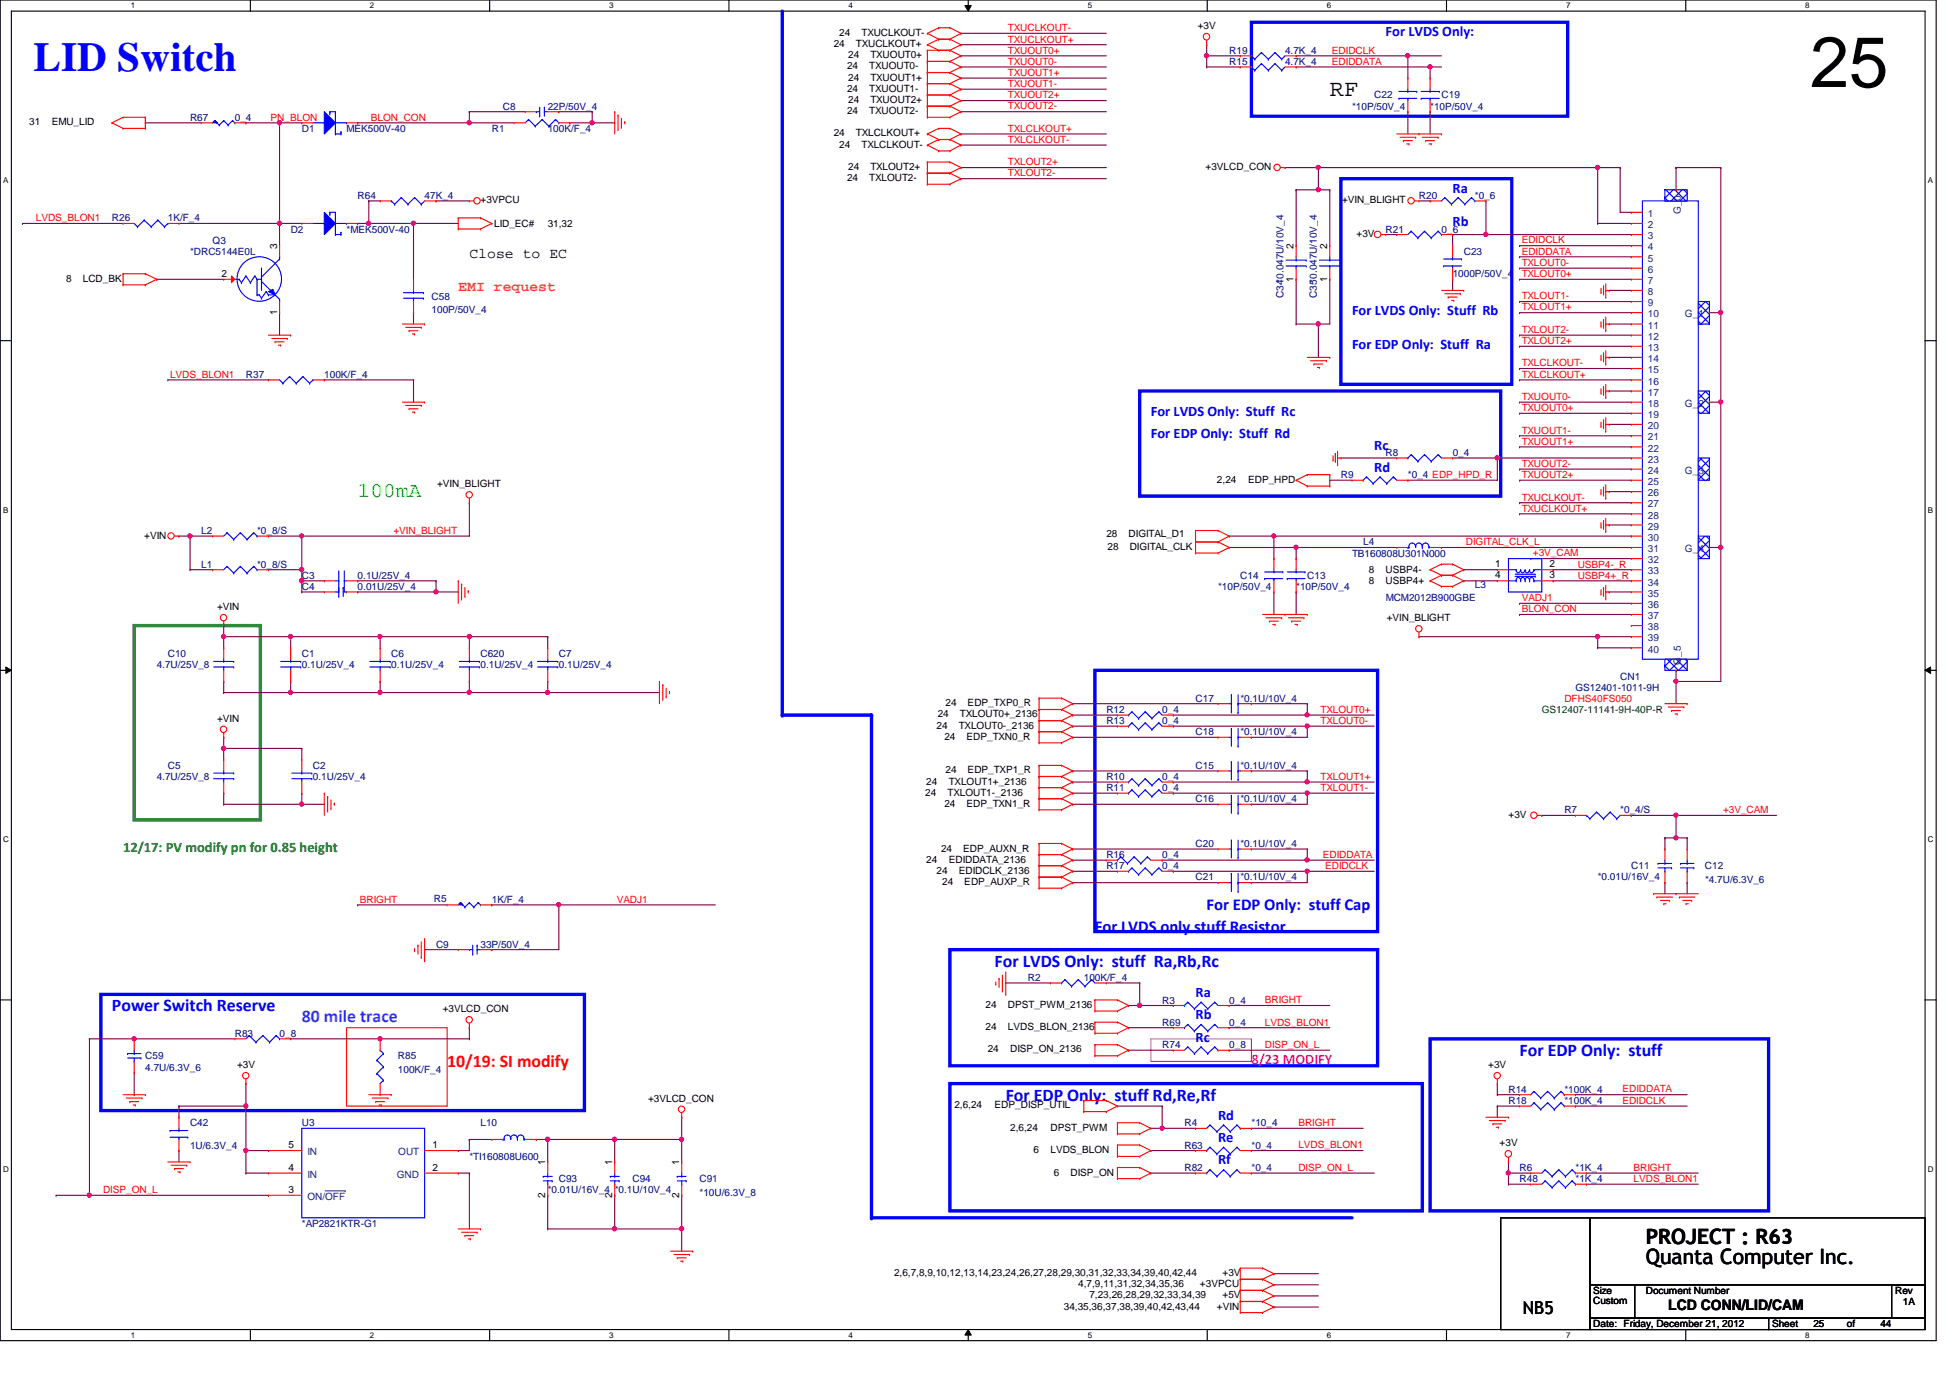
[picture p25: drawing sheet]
<svg xmlns="http://www.w3.org/2000/svg" width="297mm" height="210mm" viewBox="0 0 297 210" stroke-linecap="round" stroke-linejoin="round" font-family="sans-serif">
<defs><g id="words">
<text font-size="10.9" x="275.7" y="13.3">25</text>
<text font-size="6.3" fill="#00f" x="5.1" y="10.8">LID Switch</text>
<text font-size="3.6" x="202.6" y="14.7">RF</text>
<text font-size="3.2" fill="#0f0" x="54.5" y="75.7">100mA</text>
<g font-size="3.2">
<text x="250.7" y="189.5">PROJECT : R63</text>
<text x="250.7" y="192.5">Quanta Computer Inc.</text>
</g>
<g font-size="2.7" fill="#00f">
<text x="151.5" y="147.2">For LVDS Only: stuff Ra,Rb,Rc</text>
<text x="17.1" y="154.1">Power Switch Reserve</text>
<text x="231.5" y="160.8">For EDP Only: stuff</text>
<text x="153.2" y="167.6">For EDP Only: stuff Rd,Re,Rf</text>
</g>
<text font-size="2.7" fill="#8000ff" x="46" y="155.7">80 mile trace</text>
<text font-size="2.7" fill="#f00" x="68.1" y="162.6">10/19: SI modify</text>
<text font-size="2.7" x="232" y="200.1">NB5</text>
<g font-size="2.5" fill="#00f">
<text x="166.8" y="141.9">For LVDS only stuff Resistor</text>
<text x="183.8" y="138.6">For EDP Only: stuff Cap</text>
</g>
<g font-size="2.2" fill="#00f">
<text x="211.1" y="5.5">For LVDS Only:</text>
<text x="221.3" y="29.3">Ra</text>
<text x="221.3" y="34.5">Rb</text>
<text x="205.9" y="48">For LVDS Only: Stuff Rb</text>
<text x="205.9" y="53.2">For EDP Only: Stuff Ra</text>
<text x="175.3" y="63.4">For LVDS Only: Stuff Rc</text>
<text x="175.3" y="66.8">For EDP Only: Stuff Rd</text>
<text x="209.3" y="68.5">Rc</text>
<text x="209.3" y="71.9">Rd</text>
<text x="182.1" y="151.8">Ra</text>
<text x="182.1" y="155.3">Rb</text>
<text x="182.1" y="158.7">Rc</text>
<text x="185.5" y="170.6">Rd</text>
<text x="185.5" y="174">Re</text>
<text x="185.5" y="177.4">Rf</text>
</g>
<g font-size="2.2">
<text x="71.5" y="39.2">Close to EC</text>
<text x="254.1" y="199.5">LCD CONN/LID/CAM</text>
</g>
<text font-size="2.2" fill="#ff8000" x="69.8" y="44.4">EMI request</text>
<text font-size="2.2" fill="#008000" x="18.8" y="129.8">12/17: PV modify pn for 0.85 height</text>
<text font-size="2.2" fill="#f0f" x="190.6" y="162.1">8/23 MODIFY</text>
<g font-size="1.5">
<text x="127.8" y="5.5">24</text>
<text x="131.2" y="5.5">TXUCLKOUT-</text>
<text x="182.5" y="4.4">+3V</text>
<text x="127" y="7.2">24</text>
<text x="129" y="10.6">24</text>
<text x="129.2" y="8.9">24</text>
<text x="130.4" y="7.2">TXUCLKOUT+</text>
<text x="132.4" y="10.6">TXUOUT0-</text>
<text x="132.6" y="8.9">TXUOUT0+</text>
<text x="129" y="14">24</text>
<text x="129" y="17.4">24</text>
<text x="129.2" y="12.3">24</text>
<text x="129.2" y="15.7">24</text>
<text x="132.4" y="14">TXUOUT1-</text>
<text x="132.4" y="17.4">TXUOUT2-</text>
<text x="132.6" y="12.3">TXUOUT1+</text>
<text x="132.6" y="15.7">TXUOUT2+</text>
<text x="4.4" y="19.1">31</text>
<text x="7.9" y="19.1">EMU_LID</text>
<text x="127" y="20.8">24</text>
<text x="127.8" y="22.5">24</text>
<text x="130.4" y="20.8">TXLCLKOUT+</text>
<text x="131.2" y="22.5">TXLCLKOUT-</text>
<text x="129" y="27.6">24</text>
<text x="129.2" y="25.9">24</text>
<text x="132.4" y="27.6">TXLOUT2-</text>
<text x="132.6" y="25.9">TXLOUT2+</text>
<text x="183.6" y="25.9">+3VLCD_CON</text>
<text x="73.2" y="31">+3VPCU</text>
<text x="75.3" y="34.6">LID_EC#</text>
<text x="83.4" y="34.6">31,32</text>
<text x="204.4" y="31">+VIN_BLIGHT</text>
<text x="42.2" y="37.9" transform="rotate(-90 42.2 37.9)">3</text>
<text x="197.1" y="37.9" transform="rotate(-90 197.1 37.9)">2</text>
<text x="202.2" y="37.9" transform="rotate(-90 202.2 37.9)">2</text>
<text x="206.6" y="36.1">+3V</text>
<text x="10.1" y="42.9">8</text>
<text x="12.6" y="42.9">LCD_BK</text>
<text x="33.7" y="42.2">2</text>
<text x="42.2" y="48" transform="rotate(-90 42.2 48)">1</text>
<text x="197.1" y="42.9" transform="rotate(-90 197.1 42.9)">1</text>
<text x="202.2" y="42.9" transform="rotate(-90 202.2 42.9)">1</text>
<text x="66.6" y="74.2">+VIN_BLIGHT</text>
<text x="185.4" y="73.5">2,24</text>
<text x="190.1" y="73.5">EDP_HPD</text>
<text x="22" y="82">+VIN</text>
<text x="168.5" y="81.9">28</text>
<text x="168.7" y="83.7">28</text>
<text x="171.9" y="81.9">DIGITAL_D1</text>
<text x="172.1" y="83.7">DIGITAL_CLK</text>
<text x="208.5" y="87.3">8</text>
<text x="208.5" y="89">8</text>
<text x="211.1" y="87.3">USBP4-</text>
<text x="211.1" y="89">USBP4+</text>
<text x="227.8" y="86.4">1</text>
<text x="227.8" y="88.1">4</text>
<text x="236" y="88.1">3</text>
<text x="236" y="86.4">2</text>
<text x="33.1" y="93">+VIN</text>
<text x="211.2" y="94.7">+VIN_BLIGHT</text>
<text x="144" y="107.6">24</text>
<text x="147.4" y="107.6">EDP_TXP0_R</text>
<text x="33.1" y="110">+VIN</text>
<text x="142.7" y="111">24</text>
<text x="142.8" y="109.3">24</text>
<text x="143.9" y="112.7">24</text>
<text x="146" y="111">TXLOUT0-_2136</text>
<text x="146.2" y="109.3">TXLOUT0+_2136</text>
<text x="147.2" y="112.7">EDP_TXN0_R</text>
<text x="141.1" y="119.5">24</text>
<text x="144" y="117.8">24</text>
<text x="144.5" y="119.5">TXLOUT1+_2136</text>
<text x="147.4" y="117.8">EDP_TXP1_R</text>
<text x="140.9" y="121.2">24</text>
<text x="143.9" y="122.9">24</text>
<text x="144.4" y="121.2">TXLOUT1-_2136</text>
<text x="147.2" y="122.9">EDP_TXN1_R</text>
<text x="229.8" y="124.6">+3V</text>
<text x="141.1" y="131.4">24</text>
<text x="143.3" y="129.7">24</text>
<text x="144.5" y="131.4">EDIDDATA_2136</text>
<text x="146.7" y="129.7">EDP_AUXN_R</text>
<text x="142.7" y="133.1">24</text>
<text x="143.5" y="134.8">24</text>
<text x="146" y="133.1">EDIDCLK_2136</text>
<text x="146.9" y="134.8">EDP_AUXP_R</text>
<text x="67.4" y="154.2">+3VLCD_CON</text>
<text x="150.1" y="153.5">24</text>
<text x="153.5" y="153.5">DPST_PWM_2136</text>
<text x="150.1" y="156.9">24</text>
<text x="150.5" y="160.3">24</text>
<text x="153.5" y="156.9">LVDS_BLON_2136</text>
<text x="153.9" y="160.3">DISP_ON_2136</text>
<text x="36.1" y="162.7">+3V</text>
<text x="98.7" y="167.8">+3VLCD_CON</text>
<text x="226.7" y="162.7">+3V</text>
<text x="145.4" y="168.8">2,6,24</text>
<text x="151.5" y="168.8">EDP_DISP_UTIL</text>
<text x="153.9" y="172.3">2,6,24</text>
<text x="160" y="172.3">DPST_PWM</text>
<text x="43.9" y="178.3">4</text>
<text x="43.9" y="174.9">5</text>
<text x="65.9" y="178.3">2</text>
<text x="65.9" y="174.9">1</text>
<text x="83.1" y="177.5" transform="rotate(-90 83.1 177.5)">1</text>
<text x="93.3" y="177.5" transform="rotate(-90 93.3 177.5)">1</text>
<text x="103.5" y="177.5" transform="rotate(-90 103.5 177.5)">1</text>
<text x="157.4" y="175.6">6</text>
<text x="160" y="175.6">LVDS_BLON</text>
<text x="160.5" y="179.1">6</text>
<text x="163.1" y="179.1">DISP_ON</text>
<text x="228.4" y="174.6">+3V</text>
<text x="43.9" y="181.7">3</text>
<text x="83.1" y="182.4" transform="rotate(-90 83.1 182.4)">2</text>
<text x="93.3" y="182.4" transform="rotate(-90 93.3 182.4)">2</text>
<text x="103.5" y="182.4" transform="rotate(-90 103.5 182.4)">2</text>
<text x="136.2" y="194.4">2,6,7,8,9,10,12,13,14,23,24,26,27,28,29,30,31,32,33,34,39,40,42,44</text>
<text x="164.3" y="196.1">4,7,9,11,31,32,34,35,36</text>
<text x="166" y="197.8">7,23,26,28,29,32,33,34,39</text>
<text x="182.8" y="196.1">+3VPCU</text>
<text x="186.2" y="194.4">+3V</text>
<text x="186.2" y="197.8">+5V</text>
<text x="242.7" y="197.1">Size</text>
<text x="250.7" y="197.1">Document Number</text>
<text x="288.7" y="197.1">Rev</text>
<text x="162.1" y="199.5">34,35,36,37,38,39,40,42,43,44</text>
<text x="185.4" y="199.5">+VIN</text>
<text x="242.7" y="198.6">Custom</text>
<text x="242.7" y="202.2">Date: Friday, December 21, 2012</text>
<text x="270" y="202.2">Sheet</text>
<text x="276.2" y="202.2">25</text>
<text x="281.3" y="202.2">of</text>
<text x="286.4" y="202.2">44</text>
<text x="289.9" y="198.8">1A</text>
</g>
<g font-size="1.5" fill="#f00">
<text x="153.5" y="4.7">TXUCLKOUT-</text>
<text x="153.5" y="11.6">TXUOUT1+</text>
<text x="153.5" y="6.5">TXUCLKOUT+</text>
<text x="153.5" y="8.2">TXUOUT0+</text>
<text x="153.5" y="9.9">TXUOUT0-</text>
<text x="202.9" y="8.2">EDIDCLK</text>
<text x="202.9" y="9.9">EDIDDATA</text>
<text x="153.5" y="16.7">TXUOUT2-</text>
<text x="153.5" y="13.3">TXUOUT1-</text>
<text x="153.5" y="15">TXUOUT2+</text>
<text x="41.2" y="18.4">PN_BLON</text>
<text x="56.5" y="18.4">BLON_CON</text>
<text x="153.5" y="21.8">TXLCLKOUT-</text>
<text x="153.5" y="20.1">TXLCLKOUT+</text>
<text x="153.5" y="26.9">TXLOUT2-</text>
<text x="153.5" y="25.2">TXLOUT2+</text>
<text x="5.5" y="33.7">LVDS_BLON1</text>
<text x="231.8" y="40.5">TXLOUT0-</text>
<text x="231.8" y="38.8">EDIDDATA</text>
<text x="231.8" y="37.1">EDIDCLK</text>
<text x="231.8" y="47.3">TXLOUT1+</text>
<text x="231.8" y="42.2">TXLOUT0+</text>
<text x="231.8" y="45.6">TXLOUT1-</text>
<text x="231.8" y="50.7">TXLOUT2-</text>
<text x="231.8" y="52.4">TXLOUT2+</text>
<text x="25.9" y="57.5">LVDS_BLON1</text>
<text x="231.8" y="55.8">TXLCLKOUT-</text>
<text x="231.8" y="57.5">TXLCLKOUT+</text>
<text x="231.8" y="60.9">TXUOUT0-</text>
<text x="231.8" y="62.6">TXUOUT0+</text>
<text x="231.8" y="71.1">TXUOUT2-</text>
<text x="231.8" y="67.7">TXUOUT1+</text>
<text x="231.8" y="66">TXUOUT1-</text>
<text x="231.8" y="77.9">TXUCLKOUT+</text>
<text x="231.8" y="76.2">TXUCLKOUT-</text>
<text x="231.8" y="72.8">TXUOUT2+</text>
<text x="59.9" y="81.3">+VIN_BLIGHT</text>
<text x="223.3" y="83.1">DIGITAL_CLK_L</text>
<text x="233.5" y="84.8">+3V_CAM</text>
<text x="240.3" y="86.4">USBP4-_R</text>
<text x="240.3" y="88.1">USBP4+_R</text>
<text x="231.8" y="93.3">BLON_CON</text>
<text x="231.8" y="91.6">VADJ1</text>
<text x="238.3" y="106.9">DFHS40FS050</text>
<text x="201.2" y="108.6">TXLOUT0+</text>
<text x="201.2" y="110.3">TXLOUT0-</text>
<text x="201.2" y="118.8">TXLOUT1+</text>
<text x="201.2" y="120.5">TXLOUT1-</text>
<text x="262.5" y="123.9">+3V_CAM</text>
<text x="201.5" y="130.7">EDIDDATA</text>
<text x="54.8" y="137.5">BRIGHT</text>
<text x="94" y="137.5">VADJ1</text>
<text x="201.8" y="132.4">EDIDCLK</text>
<text x="192.7" y="152.8">BRIGHT</text>
<text x="192.7" y="156.2">LVDS_BLON1</text>
<text x="192.7" y="159.6">DISP_ON_L</text>
<text x="247.1" y="166.4">EDIDDATA</text>
<text x="197.8" y="171.5">BRIGHT</text>
<text x="247.1" y="168.1">EDIDCLK</text>
<text x="197.8" y="178.4">DISP_ON_L</text>
<text x="197.8" y="174.9">LVDS_BLON1</text>
<text x="248.8" y="178.4">BRIGHT</text>
<text x="15.7" y="181.7">DISP_ON_L</text>
<text x="248.8" y="180">LVDS_BLON1</text>
</g>
<g font-size="1.5" fill="#000080">
<text x="187.2" y="8.2">R19</text>
<text x="187.2" y="9.9">R15</text>
<text x="195.8" y="8.2">4.7K_4</text>
<text x="195.8" y="9.9">4.7K_4</text>
<text x="76.6" y="16.7">C8</text>
<text x="83.4" y="16.7">22P/50V_4</text>
<text x="206" y="16.7">*10P/50V_4</text>
<text x="209.3" y="15">C22</text>
<text x="217.9" y="16.7">*10P/50V_4</text>
<text x="219.6" y="15">C19</text>
<text x="29" y="18.4">R67</text>
<text x="35.8" y="18.4">0_4</text>
<text x="46" y="20.1">D1</text>
<text x="52.8" y="20.1">MEK500V-40</text>
<text x="74.9" y="20.1">R1</text>
<text x="83.4" y="20.1">100K/F_4</text>
<text x="17.1" y="33.7">R26</text>
<text x="25.6" y="33.7">1K/F_4</text>
<text x="44.3" y="35.4">D2</text>
<text x="52.8" y="35.4">*MEK500V-40</text>
<text x="54.5" y="30.3">R64</text>
<text x="64.7" y="30.3">47K_4</text>
<text x="211.1" y="35.4">R21</text>
<text x="216.2" y="30.3">R20</text>
<text x="219.6" y="35.4">0_6</text>
<text x="224.7" y="30.3">*0_6</text>
<text x="29" y="38.8">*DRC5144E0L</text>
<text x="32.4" y="37.1">Q3</text>
<text x="223" y="38.8">C23</text>
<text x="65.7" y="45.6">C58</text>
<text x="65.7" y="47.7">100P/50V_4</text>
<text x="195.5" y="45.4" transform="rotate(-90 195.5 45.4)">C34*0.047U/10V_4</text>
<text x="200.6" y="45.4" transform="rotate(-90 200.6 45.4)">C35*0.047U/10V_4</text>
<text x="221.3" y="42.2">1000P/50V_4</text>
<text x="37.5" y="57.5">R37</text>
<text x="49.4" y="57.5">100K/F_4</text>
<text x="211.1" y="69.5">R8</text>
<text x="221.3" y="69.5">0_4</text>
<text x="204.3" y="72.9">R9</text>
<text x="214.5" y="72.9">*0_4 EDP_HPD_R</text>
<text x="30.6" y="81.4">L2</text>
<text x="39.2" y="81.4">*0_8/S</text>
<text x="207.6" y="83.1">L4</text>
<text x="30.6" y="86.5">L1</text>
<text x="39.2" y="86.5">*0_8/S</text>
<text x="46" y="89.9">C4</text>
<text x="46" y="88.2">C3</text>
<text x="54.5" y="89.9">0.01U/25V_4</text>
<text x="54.5" y="88.2">0.1U/25V_4</text>
<text x="185.6" y="89.9">*10P/50V_4</text>
<text x="188.9" y="88.2">C14</text>
<text x="197.4" y="89.9">*10P/50V_4</text>
<text x="199.1" y="88.2">C13</text>
<text x="206" y="84.8">TB160808U301N000</text>
<text x="224.7" y="89.5">L3</text>
<text x="211.1" y="91.6">MCM2012B900GBE</text>
<text x="23.9" y="101.8">4.7U/25V_8</text>
<text x="25.6" y="100.1">C10</text>
<text x="46" y="100.1">C1</text>
<text x="46" y="101.8">0.1U/25V_4</text>
<text x="59.6" y="100.1">C6</text>
<text x="59.6" y="101.8">0.1U/25V_4</text>
<text x="73.2" y="100.1">C620</text>
<text x="73.2" y="101.8">0.1U/25V_4</text>
<text x="85.1" y="100.1">C7</text>
<text x="85.1" y="101.8">0.1U/25V_4</text>
<text x="182.1" y="106.9">C17</text>
<text x="188.9" y="106.9">*0.1U/10V_4</text>
<text x="240" y="105.2">GS12401-1011-9H</text>
<text x="246.8" y="103.5">CN1</text>
<text x="168.5" y="108.6">R12</text>
<text x="168.5" y="110.3">R13</text>
<text x="177" y="108.6">0_4</text>
<text x="177" y="110.3">0_4</text>
<text x="182.1" y="112">C18</text>
<text x="188.9" y="112">*0.1U/10V_4</text>
<text x="23.9" y="118.8">4.7U/25V_8</text>
<text x="25.6" y="117.1">C5</text>
<text x="47.7" y="117.1">C2</text>
<text x="47.7" y="118.8">0.1U/25V_4</text>
<text x="168.5" y="118.8">R10</text>
<text x="177" y="118.8">0_4</text>
<text x="182.1" y="117.1">C15</text>
<text x="188.9" y="117.1">*0.1U/10V_4</text>
<text x="168.5" y="120.5">R11</text>
<text x="177" y="120.5">0_4</text>
<text x="182.1" y="122.2">C16</text>
<text x="188.9" y="122.2">*0.1U/10V_4</text>
<text x="238.3" y="123.9">R7</text>
<text x="246.8" y="123.9">*0_4/S</text>
<text x="168.5" y="130.7">R16</text>
<text x="177" y="130.7">0_4</text>
<text x="182.1" y="129">C20</text>
<text x="188.9" y="129">*0.1U/10V_4</text>
<text x="66.1" y="137.4">R5</text>
<text x="74.9" y="137.5">1K/F_4</text>
<text x="168.5" y="132.4">R17</text>
<text x="177" y="132.4">0_4</text>
<text x="182.1" y="134.1">C21</text>
<text x="188.9" y="134.1">*0.1U/10V_4</text>
<text x="243.4" y="134.1">*0.01U/16V_4</text>
<text x="248.5" y="132.4">C11</text>
<text x="259.7" y="132.4">C12</text>
<text x="259.7" y="134.5">*4.7U/6.3V_6</text>
<text x="66.4" y="144.4">C9</text>
<text x="73.2" y="144.4">33P/50V_4</text>
<text x="156.6" y="149.4">R2</text>
<text x="165.1" y="149.4">100K/F_4</text>
<text x="177" y="152.9">R3</text>
<text x="187.2" y="152.9">0_4</text>
<text x="22.1" y="161.4">C59</text>
<text x="35.8" y="157.9">R83</text>
<text x="42.6" y="157.9">0_8</text>
<text x="60.6" y="161.4">R85</text>
<text x="177" y="156.3">R69</text>
<text x="177" y="159.6">R74</text>
<text x="187.2" y="156.3">0_4</text>
<text x="187.2" y="159.6">0_8</text>
<text x="22.1" y="163.1">4.7U/6.3V_6</text>
<text x="60.6" y="163.4">100K/F_4</text>
<text x="229.8" y="166.5">R14</text>
<text x="238.3" y="166.5">*100K_4</text>
<text x="29" y="171.6">C42</text>
<text x="46" y="171.6">U3</text>
<text x="73.2" y="171.6">L10</text>
<text x="180.4" y="171.6">R4</text>
<text x="190.6" y="171.6">*10_4</text>
<text x="229.8" y="168.1">R18</text>
<text x="238.3" y="168.1">*100K_4</text>
<text x="29" y="175">1U/6.3V_4</text>
<text x="71.5" y="176.7">*TI160808U600</text>
<text x="180.4" y="175">R63</text>
<text x="180.4" y="178.4">R82</text>
<text x="190.6" y="175">*0_4</text>
<text x="190.6" y="178.4">*0_4</text>
<text x="231.5" y="178.4">R6</text>
<text x="240" y="178.4">*1K_4</text>
<text x="83.4" y="181.8">*0.01U/16V_4 *0.1U/10V_4</text>
<text x="85.1" y="180.1">C93</text>
<text x="96.3" y="180.1">C94</text>
<text x="106.5" y="180.1">C91</text>
<text x="106.6" y="182.1">*10U/6.3V_8</text>
<text x="231.5" y="180.1">R48</text>
<text x="240" y="180.1">*1K_4</text>
<text x="46" y="186.9">*AP2821KTR-G1</text>
</g>
<g font-size="1.5" fill="#004080">
<text x="251" y="33.1">1</text>
<text x="251" y="34.8">2</text>
<text x="256" y="32.6" transform="rotate(-90 256 32.6)">G_0</text>
<text x="251" y="36.4">3</text>
<text x="251" y="39.8">5</text>
<text x="251" y="38.1">4</text>
<text x="251" y="41.6">6</text>
<text x="251" y="43.3">7</text>
<text x="251" y="46.7">9</text>
<text x="251" y="45">8</text>
<text x="251" y="50.1">11</text>
<text x="251" y="53.5">13</text>
<text x="251" y="48.3">10</text>
<text x="251" y="51.8">12</text>
<text x="256.7" y="48.3">G_1</text>
<text x="251" y="56.9">15</text>
<text x="251" y="55.2">14</text>
<text x="251" y="58.6">16</text>
<text x="251" y="60.3">17</text>
<text x="251" y="63.7">19</text>
<text x="251" y="62">18</text>
<text x="251" y="65.4">20</text>
<text x="256.7" y="62">G_2</text>
<text x="251" y="67.1">21</text>
<text x="251" y="70.5">23</text>
<text x="251" y="68.8">22</text>
<text x="251" y="73.9">25</text>
<text x="251" y="77.3">27</text>
<text x="251" y="72.2">24</text>
<text x="251" y="75.6">26</text>
<text x="256.7" y="72.2">G_3</text>
<text x="251" y="80.7">29</text>
<text x="251" y="79">28</text>
<text x="251" y="82.4">30</text>
<text x="251" y="84.1">31</text>
<text x="251" y="85.8">32</text>
<text x="251" y="87.5">33</text>
<text x="251" y="89.2">34</text>
<text x="256.7" y="84.1">G_4</text>
<text x="251" y="90.9">35</text>
<text x="251" y="92.6">36</text>
<text x="251" y="94.3">37</text>
<text x="251" y="96">38</text>
<text x="251" y="97.7">39</text>
<text x="251" y="99.4">40</text>
<text x="256" y="101.3" transform="rotate(-90 256 101.3)">G</text>
<text x="256" y="100.1" transform="rotate(-90 256 100.1)">_5</text>
<text x="46.8" y="179.4">IN</text>
<text x="46.8" y="176">IN</text>
<text x="60.4" y="179.4">GND</text>
<text x="60.7" y="176">OUT</text>
<text x="46.8" y="182.8">ON/OFF</text>
</g>
<text font-size="1.5" fill="#004000" x="234.9" y="108.6">GS12407-11141-9H-40P-R</text>
<g font-size="1.2">
<text x="19.9" y="1.3">1</text>
<text x="56.3" y="1.3">2</text>
<text x="92.8" y="1.3">3</text>
<text x="129.2" y="1.3">4</text>
<text x="165.7" y="1.3">5</text>
<text x="202.1" y="1.3">6</text>
<text x="238.5" y="1.3">7</text>
<text x="275" y="1.3">8</text>
<text x=".5" y="27.9">A</text>
<text x="293.7" y="27.9">A</text>
<text x=".5" y="78.1">B</text>
<text x="293.7" y="78.1">B</text>
<text x=".5" y="128.3">C</text>
<text x="293.7" y="128.3">C</text>
<text x=".5" y="178.5">D</text>
<text x="293.7" y="178.5">D</text>
<text x="19.9" y="203.8">1</text>
<text x="56.3" y="203.8">2</text>
<text x="92.8" y="203.8">3</text>
<text x="129.2" y="203.8">4</text>
<text x="165.7" y="203.8">5</text>
<text x="202.1" y="203.8">6</text>
<text x="238.5" y="203.8">7</text>
<text x="275" y="203.8">8</text>
</g>
</g></defs>
<path d="M0 0h294.9v204.2h-294.9zM1.7 1.7h291.5v200.8h-291.5z" fill="none" stroke="#000" stroke-width=".17"/>
<g fill="#fff">
<path d="M19.9 .2h.7v1.3h-.7z"/>
<path d="M19.9 202.7h.7v1.3h-.7z"/>
</g>
<path d="M38.1 0v1.7M38.1 202.5v1.7" fill="none" stroke="#000" stroke-width=".17"/>
<g fill="#fff">
<path d="M56.3 .2h.7v1.3h-.7z"/>
<path d="M56.3 202.7h.7v1.3h-.7z"/>
</g>
<path d="M74.6 0v1.7M74.6 202.5v1.7" fill="none" stroke="#000" stroke-width=".17"/>
<g fill="#fff">
<path d="M92.8 .2h.6v1.3h-.6z"/>
<path d="M92.8 202.7h.6v1.3h-.6z"/>
</g>
<path d="M111 0v1.7M111 202.5v1.7" fill="none" stroke="#000" stroke-width=".17"/>
<g fill="#fff">
<path d="M129.2 .2h.7v1.3h-.7z"/>
<path d="M129.2 202.7h.7v1.3h-.7z"/>
</g>
<path d="M147.5 0v1.7M147.5 202.5v1.7" fill="none" stroke="#000" stroke-width=".17"/>
<path d="M147 .8h1l-.5 .9zM147.5 202.5l.5 .9h-1z" fill="#000"/>
<path d="M147 .8h1l-.5 .9zM147.5 202.5l.5 .9h-1z" fill="none" stroke="#000" stroke-width=".15"/>
<g fill="#fff">
<path d="M165.7 .2h.6v1.3h-.6z"/>
<path d="M165.7 202.7h.6v1.3h-.6z"/>
</g>
<path d="M183.9 0v1.7M183.9 202.5v1.7" fill="none" stroke="#000" stroke-width=".17"/>
<g fill="#fff">
<path d="M202.1 .2h.6v1.3h-.6z"/>
<path d="M202.1 202.7h.6v1.3h-.6z"/>
</g>
<path d="M220.3 0v1.7M220.3 202.5v1.7" fill="none" stroke="#000" stroke-width=".17"/>
<g fill="#fff">
<path d="M238.5 .2h.7v1.3h-.7z"/>
<path d="M238.5 202.7h.7v1.3h-.7z"/>
</g>
<path d="M256.8 0v1.7M256.8 202.5v1.7" fill="none" stroke="#000" stroke-width=".17"/>
<g fill="#fff">
<path d="M275 .2h.6v1.3h-.6z"/>
<path d="M275 202.7h.6v1.3h-.6z"/>
<path d="M.5 26.8h.7v1.4h-.7z"/>
<path d="M293.7 26.8h.7v1.4h-.7z"/>
<path d="M.5 77h.7v1.4h-.7z"/>
<path d="M293.7 77h.7v1.4h-.7z"/>
</g>
<path d="M0 51.9h1.7M293.2 51.9h1.7" fill="none" stroke="#000" stroke-width=".17"/>
<g fill="#fff">
<path d="M.5 127.2h.8v1.4h-.8z"/>
<path d="M293.7 127.2h.8v1.4h-.8z"/>
</g>
<path d="M0 102.1h1.7M293.2 102.1h1.7" fill="none" stroke="#000" stroke-width=".17"/>
<path d="M.9 101.6l.8 .5-.8 .5zM293.2 102.1l.9-.5v1z" fill="#000"/>
<path d="M.9 101.6l.8 .5-.8 .5zM293.2 102.1l.9-.5v1z" fill="none" stroke="#000" stroke-width=".15"/>
<g fill="#fff">
<path d="M.5 177.4h.8v1.4h-.8z"/>
<path d="M293.7 177.4h.8v1.4h-.8z"/>
</g>
<path d="M0 152.3h1.7M293.2 152.3h1.7" fill="none" stroke="#000" stroke-width=".17"/>
<path d="M132.8 108.9v76.6" fill="none" stroke="#00f" stroke-width=".51"/>
<circle cx="132.8" cy="108.9" r=".25" fill="#00f"/>
<path d="M132.8 185.5h73.1" fill="none" stroke="#00f" stroke-width=".51"/>
<circle cx="132.8" cy="185.5" r=".25" fill="#00f"/>
<path d="M119.2 1.7v107.2" fill="none" stroke="#00f" stroke-width=".51"/>
<circle cx="119.2" cy="108.9" r=".25" fill="#00f"/>
<path d="M119.2 108.9h13.6" fill="none" stroke="#00f" stroke-width=".51"/>
<circle cx="132.8" cy="108.9" r=".25" fill="#00f"/>
<path d="M190.6 3.4h48.2v14.3h-48.2zM204.3 27.2h26v31.3h-26zM173.6 59.6h55v16h-55zM166.8 102.1h43v39.8h-43zM15.4 151.5h73.6v17.7h-73.6zM144.7 144.7h65.1v17.6h-65.1zM217.8 158.2h51.6v26.2h-51.6zM144.7 165.1h72v19.3h-72z" fill="none" stroke="#00f" stroke-width=".51"/>
<path d="M175.3 158.2h15.3v3.5h-15.3z" fill="none" stroke="#f0f" stroke-width=".17"/>
<path d="M52.8 156.5h15.3v12h-15.3z" fill="none" stroke="#f00" stroke-width=".17"/>
<path d="M20.4 95.3h19.3v29.6h-19.3z" fill="none" stroke="#008000" stroke-width=".51"/>
<g fill="none" stroke="#800040" stroke-width=".17">
<path d="M42.6 18.7h.1M42.6 18.7v15.3M42.6 18.7h3.4M71.5 18.7h.1M71.5 18.7h6.8M42.6 34h.1M42.6 34h3.4M54.5 34h.1M56.2 30.6h1.7M56.2 30.6h.1M56.2 30.6v3.4h-1.7M63 34h.1"/>
<path d="M63 34h6.8M66.4 30.6h5.1M66.4 30.6h.1"/>
</g>
<circle cx="71.5" cy="18.7" r=".32" fill="#f0f"/>
<circle cx="71.5" cy="18.7" r=".32" fill="none" stroke="#f0f" stroke-width=".17"/>
<g fill="none" stroke="#800040" stroke-width=".17">
<path d="M54.5 90.2h15.3M54.5 90.2h.1M66.4 90.2h.1M66.4 88.5h.1M66.4 88.5v1.7M194.1 197.4h.1M194.1 195.7h.1M194.1 194h.1M194.1 199.1h.1M194.1 197.4h6.7M194.1 195.7h6.7M194.1 194h6.7"/>
<path d="M194.1 199.1h6.7"/>
</g>
<circle cx="66.4" cy="90.1" r=".32" fill="#f0f"/>
<circle cx="66.4" cy="90.1" r=".32" fill="none" stroke="#f0f" stroke-width=".17"/>
<path d="M183.8 8.5h5.1M183.8 8.5h.1M183.8 8.5v1.7M46 90.2h3.4M46 90.2h.1M54.5 88.5h11.9M54.5 88.5h.1" fill="none" stroke="#800040" stroke-width=".17"/>
<circle cx="183.8" cy="8.5" r=".32" fill="#f0f"/>
<circle cx="183.8" cy="8.5" r=".32" fill="none" stroke="#f0f" stroke-width=".17"/>
<path d="M214.5 8.5h5.1M214.5 8.5h.1M25.6 57.9h.1M25.6 57.9h15.3M49.4 57.9h.1M49.4 57.9h13.6M63 57.9h.1M63 57.9v3.4M46 81.7h25.5M46 81.7h.1" fill="none" stroke="#800040" stroke-width=".17"/>
<circle cx="45.9" cy="81.6" r=".32" fill="#f0f"/>
<circle cx="45.9" cy="81.6" r=".32" fill="none" stroke="#f0f" stroke-width=".17"/>
<g fill="none" stroke="#800040" stroke-width=".17">
<path d="M183.8 10.2h5.1M183.8 10.2h.1M183.8 6.8h.1M183.8 6.8v1.7M217.8 10.2h1.8M217.8 10.2h.1M71.5 76.6h.1M71.5 76.6v5.1M29 81.7h3.4M29 81.7h.1M46 88.5h3.4M46 88.5h.1"/>
<path d="M46 88.5v1.7"/>
</g>
<circle cx="45.9" cy="88.5" r=".32" fill="#f0f"/>
<circle cx="45.9" cy="88.5" r=".32" fill="none" stroke="#f0f" stroke-width=".17"/>
<path d="M200.8 25.5h42.6M243.4 25.5h.1M245.1 90.2h3.4M245.1 90.2h.1M85.1 137.8h23.9M85.1 137.8h.1M85.1 137.8v6.9h-10.2M64.7 144.7h.1M64.7 144.7h5.1M74.9 144.7h.1" fill="none" stroke="#800040" stroke-width=".17"/>
<circle cx="200.8" cy="25.5" r=".32" fill="#f0f"/>
<circle cx="200.8" cy="25.5" r=".32" fill="none" stroke="#f0f" stroke-width=".17"/>
<circle cx="243.3" cy="25.5" r=".32" fill="#f0f"/>
<circle cx="243.3" cy="25.5" r=".32" fill="none" stroke="#f0f" stroke-width=".17"/>
<path d="M243.4 34h.1M243.4 34h5.1M216.2 97h32.3M216.2 97h.1M243.4 97h.1" fill="none" stroke="#800040" stroke-width=".17"/>
<circle cx="243.3" cy="97" r=".32" fill="#f0f"/>
<circle cx="243.3" cy="97" r=".32" fill="none" stroke="#f0f" stroke-width=".17"/>
<g fill="none" stroke="#800040" stroke-width=".17">
<path d="M255.3 25.5h.1M255.3 25.5v3.4M255.3 25.5h6.8M262.1 25.5h.1M262.1 25.5v22.1h-1.7M260.4 47.6h.1M243.4 98.7h.1M243.4 97h.1M243.4 97v1.7M243.4 98.7h5.1M260.4 83.4h.1M260.4 83.4h1.7"/>
<path d="M262.1 83.4h.1M262.1 83.4v20.4M255.3 103.8h.1M255.3 103.8v3.4"/>
</g>
<circle cx="262.1" cy="83.4" r=".32" fill="#f0f"/>
<circle cx="262.1" cy="83.4" r=".32" fill="none" stroke="#f0f" stroke-width=".17"/>
<path d="M255.3 103.8h.1M255.3 102.1h.1M255.3 102.1v1.7M255.3 103.8h6.8" fill="none" stroke="#800040" stroke-width=".17"/>
<circle cx="255.3" cy="103.8" r=".32" fill="#f0f"/>
<circle cx="255.3" cy="103.8" r=".32" fill="none" stroke="#f0f" stroke-width=".17"/>
<g fill="none" stroke="#800040" stroke-width=".17">
<path d="M85.1 17h5.1M85.1 17h.1M90.2 18.7h.1M90.2 17h.1M90.2 17v1.7M90.2 18.7h3.4M42.6 34h.1M42.6 34v3.4M23.9 42.5h10.2M23.9 42.5h.1M42.6 47.6h.1M42.6 47.6v3.5"/>
<path d="M262.1 61.3h.1M262.1 61.3v22.1"/>
</g>
<circle cx="90.2" cy="18.7" r=".32" fill="#f0f"/>
<circle cx="90.2" cy="18.7" r=".32" fill="none" stroke="#f0f" stroke-width=".17"/>
<g fill="none" stroke="#800040" stroke-width=".17">
<path d="M54.5 18.7h.1M71.5 17h.1M71.5 17v1.7h-17M71.5 17h8.5M86.8 18.7h.1M86.8 18.7h3.4M197.4 28.9h.1M197.4 28.9v8.5M200.8 25.5h.1M200.8 25.5v3.4h-3.4M202.6 28.9h.1M202.6 28.9v8.5"/>
<path d="M197.4 42.5h.1M197.4 42.5v6.9M200.8 49.4h.1M202.6 42.5h.1M202.6 42.5v6.9h-1.8"/>
</g>
<circle cx="200.8" cy="28.9" r=".32" fill="#f0f"/>
<circle cx="200.8" cy="28.9" r=".32" fill="none" stroke="#f0f" stroke-width=".17"/>
<path d="M200.8 28.9h1.8M200.8 28.9h.1M200.8 49.4h.1M200.8 49.4v5" fill="none" stroke="#800040" stroke-width=".17"/>
<circle cx="200.8" cy="49.3" r=".32" fill="#f0f"/>
<circle cx="200.8" cy="49.3" r=".32" fill="none" stroke="#f0f" stroke-width=".17"/>
<path d="M56.2 34h6.8M56.2 34h.1M63 34h.1M63 34v8.5" fill="none" stroke="#800040" stroke-width=".17"/>
<circle cx="63" cy="34" r=".32" fill="#f0f"/>
<circle cx="63" cy="34" r=".32" fill="none" stroke="#f0f" stroke-width=".17"/>
<circle cx="56.1" cy="34" r=".32" fill="#f0f"/>
<circle cx="56.1" cy="34" r=".32" fill="none" stroke="#f0f" stroke-width=".17"/>
<path d="M37.5 18.7h.1M37.5 18.7h5.1M3.4 34h.1M3.4 34h15.4M63 47.6h.1M63 47.6v1.8" fill="none" stroke="#800040" stroke-width=".17"/>
<circle cx="42.6" cy="18.7" r=".32" fill="#f0f"/>
<circle cx="42.6" cy="18.7" r=".32" fill="none" stroke="#f0f" stroke-width=".17"/>
<g fill="none" stroke="#800040" stroke-width=".17">
<path d="M22.1 18.7h8.5M22.1 18.7h.1M231.5 51.1h17M231.5 40.9h17M231.5 47.6h17M231.5 42.5h17M231.5 52.7h17M231.5 56.1h17M231.5 45.9h17M231.5 57.9h17M231.5 51.1h.1M231.5 40.9h.1"/>
<path d="M231.5 47.6h.1M231.5 42.5h.1M231.5 52.7h.1M231.5 56.1h.1M231.5 45.9h.1M231.5 57.9h.1M245.1 49.4h3.4M245.1 54.4h3.4M245.1 59.6h3.4M245.1 44.2h3.4M245.1 49.4h.1M245.1 54.4h.1"/>
<path d="M245.1 59.6h.1M245.1 44.2h.1M231.5 61.3h17M231.5 78.3h17M231.5 76.6h17M231.5 62.9h17M231.5 73.2h17M231.5 71.5h17M231.5 68.1h17M231.5 66.4h17M231.5 61.3h.1M231.5 78.3h.1"/>
<path d="M231.5 76.6h.1M231.5 62.9h.1M231.5 73.2h.1M231.5 71.5h.1M231.5 68.1h.1M231.5 66.4h.1M245.1 64.6h3.4M245.1 74.9h3.4M245.1 64.6h.1M245.1 74.9h.1M187.2 83.4h10.2v1.7M187.2 83.4h.1"/>
<path d="M194.1 81.7h54.4M197.4 85.1h.1M248.5 81.7h.1"/>
</g>
<circle cx="194" cy="81.6" r=".32" fill="#f0f"/>
<circle cx="194" cy="81.6" r=".32" fill="none" stroke="#f0f" stroke-width=".17"/>
<path d="M197.4 83.4h.1M197.4 83.4h15.4" fill="none" stroke="#800040" stroke-width=".17"/>
<circle cx="197.4" cy="83.4" r=".32" fill="#f0f"/>
<circle cx="197.4" cy="83.4" r=".32" fill="none" stroke="#f0f" stroke-width=".17"/>
<g fill="none" stroke="#800040" stroke-width=".17">
<path d="M187.2 81.7h.1M187.2 81.7h6.9v3.4M194.1 85.1h.1M194.1 90.2h.1M194.1 90.2v3.4M197.4 90.2h.1M197.4 90.2v3.4M219.6 83.4h.1M219.6 83.4h28.9M231.5 93.6h17M231.5 91.9h17M231.5 93.6h.1"/>
<path d="M231.5 91.9h.1M253.6 134.5h.1M253.6 134.5v1.6M255.3 127.6h1.7M255.3 127.6h.1"/>
</g>
<circle cx="255.3" cy="127.6" r=".32" fill="#f0f"/>
<circle cx="255.3" cy="127.6" r=".32" fill="none" stroke="#f0f" stroke-width=".17"/>
<path d="M248.5 124.2h.1M248.5 124.2h22.1M253.6 127.6h.1M253.6 127.6v1.7M255.3 124.2h.1M255.3 124.2v3.4h-1.7M257 127.6h.1M257 134.5h.1M257 127.6v1.7M257 134.5v1.6" fill="none" stroke="#800040" stroke-width=".17"/>
<circle cx="255.3" cy="124.2" r=".32" fill="#f0f"/>
<circle cx="255.3" cy="124.2" r=".32" fill="none" stroke="#f0f" stroke-width=".17"/>
<g fill="none" stroke="#800040" stroke-width=".17">
<path d="M197.4 8.5h.1M197.4 8.5h17.1M214.5 17h.1M214.5 8.5h.1M214.5 8.5v3.4M214.5 17v3.4M217.8 17h.1M217.8 17v3.4M223 86.8h5.1M223 88.5h5.1M223 86.8h.1M223 88.5h.1"/>
<path d="M233.2 85.1h.1M233.2 85.1h15.3M236.6 86.8h.1M236.6 88.5h.1M236.6 86.8h11.9M236.6 88.5h11.9M234.9 124.2h.1M234.9 124.2h5.1"/>
</g>
<circle cx="214.4" cy="8.5" r=".32" fill="#f0f"/>
<circle cx="214.4" cy="8.5" r=".32" fill="none" stroke="#f0f" stroke-width=".17"/>
<path d="M197.4 10.2h.1M197.4 10.2h20.4M217.8 10.2h.1M217.8 10.2v1.7" fill="none" stroke="#800040" stroke-width=".17"/>
<circle cx="217.8" cy="10.2" r=".32" fill="#f0f"/>
<circle cx="217.8" cy="10.2" r=".32" fill="none" stroke="#f0f" stroke-width=".17"/>
<path d="M221.3 35.7h5.1M226.4 35.7h.1M231.5 39.1h17M231.5 37.4h17M231.5 39.1h.1M231.5 37.4h.1" fill="none" stroke="#800040" stroke-width=".17"/>
<circle cx="226.3" cy="35.7" r=".32" fill="#f0f"/>
<circle cx="226.3" cy="35.7" r=".32" fill="none" stroke="#f0f" stroke-width=".17"/>
<path d="M221.3 35.7h.1M221.3 35.7v1.7M221.3 42.5h.1M221.3 42.5v1.7M34.1 105.5h.1M34.1 105.5h10.2M46 122.5h3.4M46 122.5h.1" fill="none" stroke="#800040" stroke-width=".17"/>
<circle cx="44.3" cy="105.5" r=".32" fill="#f0f"/>
<circle cx="44.3" cy="105.5" r=".32" fill="none" stroke="#f0f" stroke-width=".17"/>
<path d="M34.1 114h.1M34.1 114h11.9M46 114h.1M46 114v1.7" fill="none" stroke="#800040" stroke-width=".17"/>
<circle cx="34.1" cy="114" r=".32" fill="#f0f"/>
<circle cx="34.1" cy="114" r=".32" fill="none" stroke="#f0f" stroke-width=".17"/>
<g fill="none" stroke="#800040" stroke-width=".17">
<path d="M34.1 95.3h.1M34.1 97h.1M34.1 95.3v1.7M34.1 97h10.2M44.3 97h.1M44.3 97v1.7M34.1 114h.1M34.1 112.3h.1M34.1 112.3v3.4M44.3 103.8h.1M44.3 103.8v1.7M34.1 120.8h.1"/>
<path d="M34.1 120.8v1.7M46 120.8h.1M46 120.8v1.7"/>
</g>
<circle cx="44.3" cy="97" r=".32" fill="#f0f"/>
<circle cx="44.3" cy="97" r=".32" fill="none" stroke="#f0f" stroke-width=".17"/>
<circle cx="34.1" cy="97" r=".32" fill="#f0f"/>
<circle cx="34.1" cy="97" r=".32" fill="none" stroke="#f0f" stroke-width=".17"/>
<path d="M34.1 97h.1M34.1 97v1.7M34.1 103.8h.1M34.1 103.8v1.7M83.4 105.5h17.1M83.4 105.5h.1M34.1 122.5h.1M34.1 122.5h11.9" fill="none" stroke="#800040" stroke-width=".17"/>
<circle cx="45.9" cy="122.5" r=".32" fill="#f0f"/>
<circle cx="45.9" cy="122.5" r=".32" fill="none" stroke="#f0f" stroke-width=".17"/>
<path d="M262.1 47.6h.1M262.1 47.6v13.7M245.1 80h3.4M245.1 80h.1M260.4 61.3h1.7M262.1 61.3h.1" fill="none" stroke="#800040" stroke-width=".17"/>
<circle cx="262.1" cy="61.2" r=".32" fill="#f0f"/>
<circle cx="262.1" cy="61.2" r=".32" fill="none" stroke="#f0f" stroke-width=".17"/>
<circle cx="262.1" cy="47.6" r=".32" fill="#f0f"/>
<circle cx="262.1" cy="47.6" r=".32" fill="none" stroke="#f0f" stroke-width=".17"/>
<path d="M81.7 173.6h.1M81.7 173.6h11.9M83.4 173.6h.1M8.5 182.1h5.1M8.5 182.1h.1M93.6 187.2h10.2M93.6 187.2h.1" fill="none" stroke="#800040" stroke-width=".17"/>
<circle cx="103.8" cy="187.2" r=".32" fill="#f0f"/>
<circle cx="103.8" cy="187.2" r=".32" fill="none" stroke="#f0f" stroke-width=".17"/>
<circle cx="93.6" cy="187.2" r=".32" fill="#f0f"/>
<circle cx="93.6" cy="187.2" r=".32" fill="none" stroke="#f0f" stroke-width=".17"/>
<g fill="none" stroke="#800040" stroke-width=".17">
<path d="M71.5 156.5h.1M71.5 156.5v1.7M27.3 168.5h10.2M27.3 175.3h.1M27.3 168.5h.1M27.3 175.3v1.7M37.5 168.5h.1M37.5 175.3h.1M37.5 165.1h.1M37.5 165.1v13.6M69.8 178.7h1.7M69.8 178.7h.1"/>
<path d="M71.5 173.6h.1M71.5 173.6h3.4"/>
</g>
<circle cx="37.4" cy="168.5" r=".32" fill="#f0f"/>
<circle cx="37.4" cy="168.5" r=".32" fill="none" stroke="#f0f" stroke-width=".17"/>
<path d="M37.5 178.7h.1M37.5 175.3h.1M37.5 178.7h3.4M37.5 175.3h3.4" fill="none" stroke="#800040" stroke-width=".17"/>
<circle cx="37.4" cy="175.2" r=".32" fill="#f0f"/>
<circle cx="37.4" cy="175.2" r=".32" fill="none" stroke="#f0f" stroke-width=".17"/>
<path d="M27.3 168.5h.1M27.3 168.5v1.7M69.8 175.3h.1M71.5 178.7h.1M71.5 173.6h.1M71.5 173.6v1.7h-1.7M71.5 178.7v8.5M93.6 173.6h10.2M93.6 173.6h.1" fill="none" stroke="#800040" stroke-width=".17"/>
<circle cx="103.8" cy="173.5" r=".32" fill="#f0f"/>
<circle cx="103.8" cy="173.5" r=".32" fill="none" stroke="#f0f" stroke-width=".17"/>
<circle cx="93.6" cy="173.5" r=".32" fill="#f0f"/>
<circle cx="93.6" cy="173.5" r=".32" fill="none" stroke="#f0f" stroke-width=".17"/>
<path d="M83.4 173.6h.1M83.4 173.6v3.4M103.8 173.6h.1M103.8 170.2h.1M103.8 170.2v6.8M83.4 182.1h.1M83.4 182.1v5.1M93.6 182.1h.1M93.6 182.1v5.1M103.8 182.1h.1M103.8 182.1v5.1" fill="none" stroke="#800040" stroke-width=".17"/>
<circle cx="83.4" cy="173.5" r=".32" fill="#f0f"/>
<circle cx="83.4" cy="173.5" r=".32" fill="none" stroke="#f0f" stroke-width=".17"/>
<path d="M195.7 25.5h.1M195.7 25.5h5.1M197.4 49.4h.1M197.4 49.4h3.4M44.3 97h.1M44.3 97h13.6M93.6 173.6h.1M93.6 173.6v3.4M83.4 187.2h10.2M83.4 187.2h.1M103.8 187.2h.1M103.8 187.2v3.4" fill="none" stroke="#800040" stroke-width=".17"/>
<circle cx="57.9" cy="97" r=".32" fill="#f0f"/>
<circle cx="57.9" cy="97" r=".32" fill="none" stroke="#f0f" stroke-width=".17"/>
<path d="M57.9 97h.1M57.9 97v1.7M44.3 105.5h.1M57.9 103.8h.1M57.9 103.8v1.7h-13.6" fill="none" stroke="#800040" stroke-width=".17"/>
<circle cx="57.9" cy="105.5" r=".32" fill="#f0f"/>
<circle cx="57.9" cy="105.5" r=".32" fill="none" stroke="#f0f" stroke-width=".17"/>
<path d="M57.9 97h25.5M57.9 97h.1M71.5 97h.1M71.5 97v1.7M57.9 105.5h.1M71.5 103.8h.1M71.5 103.8v1.7h-13.6" fill="none" stroke="#800040" stroke-width=".17"/>
<circle cx="71.5" cy="97" r=".32" fill="#f0f"/>
<circle cx="71.5" cy="97" r=".32" fill="none" stroke="#f0f" stroke-width=".17"/>
<path d="M83.4 97h.1M83.4 97v1.7M71.5 105.5h.1M83.4 103.8h.1M83.4 103.8v1.7h-11.9" fill="none" stroke="#800040" stroke-width=".17"/>
<circle cx="83.4" cy="105.5" r=".32" fill="#f0f"/>
<circle cx="83.4" cy="105.5" r=".32" fill="none" stroke="#f0f" stroke-width=".17"/>
<circle cx="71.5" cy="105.5" r=".32" fill="#f0f"/>
<circle cx="71.5" cy="105.5" r=".32" fill="none" stroke="#f0f" stroke-width=".17"/>
<path d="M29 81.7h.1M29 81.7v5.1" fill="none" stroke="#800040" stroke-width=".17"/>
<circle cx="28.9" cy="81.6" r=".32" fill="#f0f"/>
<circle cx="28.9" cy="81.6" r=".32" fill="none" stroke="#f0f" stroke-width=".17"/>
<path d="M27.3 81.7h.1M27.3 81.7h1.7M29 86.8h3.4M29 86.8h.1M46 86.8h.1M46 81.7v5.1M74.9 137.8h10.2M74.9 137.8h.1" fill="none" stroke="#800040" stroke-width=".17"/>
<circle cx="85.1" cy="137.8" r=".32" fill="#f0f"/>
<circle cx="85.1" cy="137.8" r=".32" fill="none" stroke="#f0f" stroke-width=".17"/>
<g fill="none" stroke="#800040" stroke-width=".17">
<path d="M228.1 168.5h.1M228.1 165.1h.1M228.1 166.8h.1M228.1 165.1v1.7M228.1 168.5v1.7M228.1 168.5h3.4M228.1 166.8h3.4M229.8 178.7h3.4M229.8 177h.1M229.8 178.7h.1M229.8 177v3.4M240 168.5h17"/>
<path d="M240 166.8h17M240 168.5h.1M240 166.8h.1M241.7 178.7h17M241.7 178.7h.1"/>
</g>
<circle cx="229.8" cy="178.7" r=".32" fill="#f0f"/>
<circle cx="229.8" cy="178.7" r=".32" fill="none" stroke="#f0f" stroke-width=".17"/>
<path d="M27.3 34h15.3M42.6 34h.1M54.5 137.8h.1M54.5 137.8h13.6M229.8 180.4h3.4M229.8 180.4h.1M241.7 180.4h17M241.7 180.4h.1" fill="none" stroke="#800040" stroke-width=".17"/>
<circle cx="42.6" cy="34" r=".32" fill="#f0f"/>
<circle cx="42.6" cy="34" r=".32" fill="none" stroke="#f0f" stroke-width=".17"/>
<g fill="none" stroke="#800040" stroke-width=".17">
<path d="M146.4 17h.1M146.4 13.6h.1M146.4 11.9h.1M146.4 5.1h.1M146.4 6.8h.1M146.4 8.5h.1M146.4 10.2h.1M146.4 15.3h.1M146.4 17h22.1M146.4 13.6h22.1M146.4 11.9h22.1M146.4 5.1h22.1"/>
<path d="M146.4 6.8h22.1M146.4 8.5h22.1M146.4 10.2h22.1M146.4 15.3h22.1M146.4 22.1h.1M146.4 20.4h.1M146.4 22.1h22.1M146.4 20.4h22.1M211.1 35.7h1.7M212.8 35.7h.1M216.2 30.6h1.6M217.8 30.6h.1"/>
<path d="M226.4 35.7h.1M226.4 35.7h22.1M226.4 30.6v5.1M243.4 25.5h.1M243.4 25.5v8.5M243.4 25.5h3.4M246.8 25.5h.1M246.8 25.5v6.8h1.7M248.5 32.3h.1M248.5 35.7h.1M202.6 73.2h.1M202.6 73.2h3.3"/>
<path d="M204.3 69.8h8.5M204.3 69.8h.1M214.5 73.2h13.6M214.5 73.2h.1M221.3 69.8h6.8M228.1 69.8h.1"/>
</g>
<circle cx="228.1" cy="69.7" r=".32" fill="#f0f"/>
<circle cx="228.1" cy="69.7" r=".32" fill="none" stroke="#f0f" stroke-width=".17"/>
<path d="M228.1 69.8h.1M228.1 69.8v3.4M228.1 69.8h20.4M248.5 69.8h.1M178.7 110.6h.1M178.7 110.6h20.4" fill="none" stroke="#800040" stroke-width=".17"/>
<circle cx="199.1" cy="110.6" r=".32" fill="#f0f"/>
<circle cx="199.1" cy="110.6" r=".32" fill="none" stroke="#f0f" stroke-width=".17"/>
<path d="M177 131h.1M177 131h22.1" fill="none" stroke="#800040" stroke-width=".17"/>
<circle cx="199.1" cy="131" r=".32" fill="#f0f"/>
<circle cx="199.1" cy="131" r=".32" fill="none" stroke="#f0f" stroke-width=".17"/>
<path d="M178.7 108.9h.1M178.7 108.9h20.4" fill="none" stroke="#800040" stroke-width=".17"/>
<circle cx="199.1" cy="108.9" r=".32" fill="#f0f"/>
<circle cx="199.1" cy="108.9" r=".32" fill="none" stroke="#f0f" stroke-width=".17"/>
<path d="M178.7 120.8h.1M178.7 120.8h20.4" fill="none" stroke="#800040" stroke-width=".17"/>
<circle cx="199.1" cy="120.8" r=".32" fill="#f0f"/>
<circle cx="199.1" cy="120.8" r=".32" fill="none" stroke="#f0f" stroke-width=".17"/>
<path d="M178.7 132.7h.1M178.7 132.7h20.4" fill="none" stroke="#800040" stroke-width=".17"/>
<circle cx="199.1" cy="132.7" r=".32" fill="#f0f"/>
<circle cx="199.1" cy="132.7" r=".32" fill="none" stroke="#f0f" stroke-width=".17"/>
<path d="M178.7 119.1h.1M178.7 119.1h20.4" fill="none" stroke="#800040" stroke-width=".17"/>
<circle cx="199.1" cy="119.1" r=".32" fill="#f0f"/>
<circle cx="199.1" cy="119.1" r=".32" fill="none" stroke="#f0f" stroke-width=".17"/>
<g fill="none" stroke="#800040" stroke-width=".17">
<path d="M163.4 117.4h.1M163.4 119.1h.1M163.4 112.3h.1M163.4 107.2h.1M163.4 108.9h.1M163.4 110.6h.1M163.4 119.1h6.8M163.4 108.9h6.8M163.4 110.6h6.8M163.4 117.4h22.1M163.4 112.3h22.1M163.4 107.2h22.1"/>
<path d="M190.6 117.4h8.5M190.6 107.2h8.5M190.6 117.4h.1M190.6 107.2h.1M190.6 112.3h.1M199.1 119.1h10.2M199.1 108.9h10.2M199.1 110.6h10.2M199.1 117.4h.1M199.1 119.1h.1M199.1 107.2h.1M199.1 108.9h.1"/>
<path d="M199.1 110.6h.1M199.1 107.2v1.7M199.1 110.6v1.7h-8.5M199.1 117.4v1.7M163.4 131h.1M163.4 129.3h.1M163.4 134.5h.1M163.4 122.5h.1M163.4 120.8h.1M163.4 132.7h.1M163.4 132.7h6.8M163.4 120.8h6.8"/>
<path d="M163.4 129.3h22.1M163.4 134.5h22.1M163.4 122.5h22.1M163.4 131h5.1M190.6 129.3h8.5M190.6 129.3h.1M190.6 134.5h.1M190.6 122.5h.1M199.1 131h10.2M199.1 132.7h10.2M199.1 120.8h10.2M199.1 129.3h.1"/>
<path d="M199.1 131h.1M199.1 132.7h.1M199.1 120.8h.1M199.1 132.7v1.8h-8.5M199.1 120.8v1.7h-8.5M199.1 129.3v1.7M171.9 160h6.8M171.9 160h.1M171.9 153.2h1.7M173.6 153.2h.1"/>
</g>
<circle cx="173.6" cy="153.1" r=".32" fill="#f0f"/>
<circle cx="173.6" cy="153.1" r=".32" fill="none" stroke="#f0f" stroke-width=".17"/>
<g fill="none" stroke="#800040" stroke-width=".17">
<path d="M146.4 27.2h.1M146.4 25.5h.1M146.4 27.2h22.1M146.4 25.5h22.1M44.3 158.2h13.6M57.9 158.2h.1M153.2 149.7h.1M153.2 149.7h6.8M168.5 149.7h5.1M171.9 156.5h6.8M171.9 156.5h.1M173.6 149.7h.1"/>
<path d="M173.6 153.2h.1M173.6 153.2h5.1M173.6 149.7v3.5M178.7 153.2h.1M187.2 156.5h.1M187.2 153.2h.1M187.2 160h.1M187.2 156.5h15.4M187.2 153.2h15.4M187.2 160h15.4M175.3 178.7h.1M175.3 175.3h.1"/>
<path d="M175.3 171.9h1.7M175.3 178.7h6.8M175.3 175.3h6.8M177 171.9h.1M190.6 178.7h18.7M190.6 171.9h17M190.6 175.3h17M190.6 178.7h.1M190.6 171.9h.1M190.6 175.3h.1"/>
</g>
<circle cx="57.9" cy="158.2" r=".32" fill="#f0f"/>
<circle cx="57.9" cy="158.2" r=".32" fill="none" stroke="#f0f" stroke-width=".17"/>
<path d="M13.6 158.2h.1M13.6 158.2h6.8" fill="none" stroke="#800040" stroke-width=".17"/>
<circle cx="20.4" cy="158.2" r=".32" fill="#f0f"/>
<circle cx="20.4" cy="158.2" r=".32" fill="none" stroke="#f0f" stroke-width=".17"/>
<path d="M13.6 158.2h.1M13.6 158.2v23.9h27.3M40.9 182.1h.1" fill="none" stroke="#800040" stroke-width=".17"/>
<circle cx="13.6" cy="182" r=".32" fill="#f0f"/>
<circle cx="13.6" cy="182" r=".32" fill="none" stroke="#f0f" stroke-width=".17"/>
<path d="M20.4 158.2h.1M20.4 158.2h15.4M20.4 166.8h.1M20.4 163.4v3.4M170.2 168.5h6.8M177 168.5h.1M177 171.9h.1M177 168.5v3.4" fill="none" stroke="#800040" stroke-width=".17"/>
<circle cx="177" cy="171.8" r=".32" fill="#f0f"/>
<circle cx="177" cy="171.8" r=".32" fill="none" stroke="#f0f" stroke-width=".17"/>
<path d="M40.9 81.7h5.1M40.9 86.8h5.1M46 81.7h.1M46 86.8h.1M177 171.9h5.1M182.1 171.9h.1" fill="none" stroke="#800040" stroke-width=".17"/>
<circle cx="45.9" cy="86.8" r=".32" fill="#f0f"/>
<circle cx="45.9" cy="86.8" r=".32" fill="none" stroke="#f0f" stroke-width=".17"/>
<path d="M46 88.5h.1M46 86.8v1.7M57.9 158.2h13.6M71.5 158.2h.1" fill="none" stroke="#800040" stroke-width=".17"/>
<g fill="none" stroke="#f00" stroke-width=".17">
<path d="M17.1 18.7h.1M17.1 18.7l1.7 .9M18.8 17.9h3.3M18.8 19.6h.1M18.8 17.9h.1M18.8 19.6h3.3M18.8 17.9l-1.7 .8M22.1 19.6h.1M22.1 17.9h.1M22.1 17.9v1.7M93.6 17h.1M93.6 17v3.4"/>
<path d="M94.1 17.5h.1M94.1 17.5v2.4M94.7 19.4h.1M94.7 18v1.4M95.2 18.5h.1M95.2 18.5v.4M141.3 6.8h.1M141.3 5.1h.1M141.3 11h.1M141.3 12.7h.1M141.3 14.5h.1M141.3 7.7h.1"/>
<path d="M141.3 9.4h.1M141.3 16.2h.1M141.3 17.9h.1M141.3 17.9h3.4M141.3 6.8l1.7 .9M141.3 5.1l1.7 .9M141.3 12.7h3.4M141.3 11h3.4M141.3 7.7v10.2M141.3 14.5h3.4M141.3 9.4h3.4M141.3 16.2h3.4"/>
<path d="M141.3 7.7h3.4M143 19.6h.1M143 7.7h.1M143 6h.1M143 4.2h.1M143 19.6l-1.7 .8M143 6h1.7M143 6l-1.7 .8M143 4.2l-1.7 .9M143 19.6h1.7M143 4.2h1.7M144.7 19.6l1.7 .8"/>
<path d="M144.7 6l1.7 .8M144.7 4.2l1.7 .9M144.7 11l1.7 .9M144.7 12.7l1.7 .9M144.7 7.7l1.7 .8M144.7 9.4l1.7 .8M144.7 14.5l1.7 .8M144.7 16.2l1.7 .8M144.7 19.6h.1M144.7 7.7h.1M144.7 6h.1M144.7 4.2h.1"/>
<path d="M144.7 12.7h.1M144.7 11h.1M144.7 14.5h.1M144.7 9.4h.1M144.7 16.2h.1M144.7 17.9h.1M146.4 6.8h.1M146.4 5.1h.1M146.4 11.9h.1M146.4 13.6h.1M146.4 8.5h.1M146.4 10.2h.1"/>
<path d="M146.4 15.3h.1M146.4 17h.1M146.4 6.8l-1.7 .9M146.4 5.1l-1.7 .9M146.4 11.9l-1.7 .8M146.4 13.6l-1.7 .9M146.4 8.5l-1.7 .9M146.4 10.2l-1.7 .8M146.4 15.3l-1.7 .9M146.4 17l-1.7 .9M183.8 6.8h.1M183.8 6.1v.7"/>
<path d="M69.8 34.9h3.4M69.8 34.9h.1M69.8 33.2h.1M69.8 33.2v1.7M69.8 33.2h3.4M71.5 30.6h.1M71.5 30.6h.7M73.2 34.9h.1M73.2 33.2h.1M73.2 33.2l1.7 .8M74.9 34h.1M74.9 34l-1.7 .9"/>
<path d="M141.3 20.4h.1M141.3 22.1h.1M141.3 24.7h.1M141.3 26.4h.1M141.3 28.1h.1M141.3 20.4l1.7 .9M141.3 22.1l1.7 .9M141.3 24.7v3.4M141.3 26.4h3.4M141.3 28.1h3.4M141.3 24.7h3.4M143 21.3h.1"/>
<path d="M143 23h.1M143 21.3h1.7M143 23h1.7M143 21.3l-1.7 .8M144.7 21.3l1.7 .8M144.7 24.7l1.7 .8M144.7 26.4l1.7 .8M144.7 21.3h.1M144.7 23h.1M144.7 26.4h.1M144.7 24.7h.1M144.7 28.1h.1"/>
<path d="M146.4 20.4h.1M146.4 22.1h.1M146.4 25.5h.1M146.4 27.2h.1M146.4 20.4l-1.7 .9M146.4 22.1l-1.7 .9M146.4 25.5l-1.7 .9M146.4 27.2l-1.7 .9M195.1 25.5h.6M195.7 25.5h.1M210.4 35.7h.7M211.1 35.7h.1"/>
<path d="M212.8 20.4h6.8M213.3 20.9h2.3M213.8 21.4h.1M213.8 21.4h1.3M214.3 21.9h.3M214.6 21.9h.1M215.5 30.6h.7M215.6 20.9h.1M216.2 20.4h.1M216.2 30.6h.1M216.7 20.9h2.4M217.2 21.4h1.3"/>
<path d="M217.2 21.4h.1M217.7 21.9h.3M218 21.9h.1M219.1 20.9h.1M219.6 20.4h.1M18.8 41.7h3.3M18.8 41.7h.1M18.8 43.4h.1M18.8 43.4h3.3M18.8 41.7v1.7M22.1 43.4h.1M22.1 41.7h.1"/>
<path d="M22.1 41.7l1.8 .8M23.9 42.5l-1.8 .9M23.9 42.5h.1M40.9 51.1h3.4M41.4 51.6h2.4M41.9 52.1h.1M41.9 52.1h1.4M42.4 52.6h.4M42.8 52.6h.1M43.8 51.6h.1M44.3 51.1h.1M61.3 49.4h3.4"/>
<path d="M61.8 49.9h2.4M62.3 50.4h1.4M62.3 50.4h.1M62.8 50.9h.4M63.2 50.9h.1M64.2 49.9h.1M64.7 49.4h.1M199.1 54.4h3.5M199.6 54.9h2.5M200.1 55.5h1.4M200.1 55.5h.1M200.7 56h.3"/>
<path d="M201 56h.1M202.1 54.9h.1M202.6 54.4h.1M219.6 44.2h3.4M220.1 44.7h2.4M220.6 45.3h.1M220.6 45.3h1.4M221.1 45.8h.3M221.4 45.8h.1M222.5 44.7h.1M223 44.2h.1M243.9 54.8h.1"/>
<path d="M243.9 49.7h.1M243.9 59.9h.1M243.9 44.6h.1M243.9 43.9v.7M243.9 49v.7M243.9 54.1v.7M243.9 59.2v.7M244.3 53.8h.1M244.3 48.7h.1M244.3 58.9h.1M244.3 43.6h.1M244.3 43.6v1.3"/>
<path d="M244.3 48.7v1.3M244.3 53.8v1.3M244.3 58.9v1.3M244.6 54.4h.1M244.6 55.5h.1M244.6 49.4h.1M244.6 50.4h.1M244.6 59.6h.1M244.6 44.2h.1M244.6 45.3h.1M244.6 43.2v2.1M244.6 48.3v2.1"/>
<path d="M244.6 53.4v2.1M244.6 58.5v2.1M244.6 54.4h.5M244.6 49.4h.5M244.6 59.6h.5M244.6 44.2h.5M61.3 61.3h3.4M61.8 61.8h2.4M62.3 62.3h1.4M62.3 62.3h.1M62.8 62.8h.4M63.2 62.8h.1"/>
<path d="M64.2 61.8h.1M64.7 61.3h.1M71.5 76.6h.1M71.5 75.9v.7M197.4 73.2h.1M197.4 73.2l1.7 .8M199.1 72.3l-1.7 .9M199.1 74h3.5M199.1 72.3h.1M199.1 74h.1M199.1 72.3h3.5M202.6 72.3h.1"/>
<path d="M202.6 74h.1M202.6 72.3v1.7M203.1 70.1h.1M203.1 69.4v.7M203.4 69.1h.1M203.4 69.1v1.3M203.7 69.8h.1M203.7 70.8h.1M203.7 68.7v2.1M203.7 69.8h.6M243.9 75.2h.1M243.9 65h.1"/>
<path d="M243.9 64.3v.7M243.9 74.5v.7M243.9 79.6v.7M244.3 74.2h.1M244.3 64h.1M244.3 79.3h.1M244.3 64v1.3M244.3 74.2v1.4M244.3 79.3v1.3M244.6 60.6h.1M244.6 74.9h.1M244.6 75.9h.1"/>
<path d="M244.6 64.6h.1M244.6 65.7h.1M244.6 80h.1M244.6 63.6v2.1M244.6 73.8v2.1M244.6 79v2M244.6 74.9h.5M244.6 64.6h.5M244.6 80h.5M26.6 81.7h.7M27.3 81.7h.1M34.1 95.3h.1"/>
<path d="M34.1 94.6v.7M57.9 98.7h.1M57.9 98.7v1.7M69.8 88.5h.1M69.8 88.5v3.4M70.3 89h.1M70.3 89v2.4M70.8 90.8h.1M70.8 89.5v1.3M71.3 90h.1M71.3 90v.3M182.1 84.2h3.4"/>
<path d="M182.1 82.5h3.4M182.1 84.2h.1M182.1 82.5h.1M182.1 80.8h.1M182.1 80.8v3.4M182.1 80.8h3.4M185.5 84.2h.1M185.5 82.5h.1M185.5 80.8h.1M185.5 82.5l1.7 .9M185.5 80.8l1.7 .9M187.2 83.4h.1"/>
<path d="M187.2 81.7h.1M187.2 83.4l-1.7 .8M187.2 81.7l-1.7 .8M192.3 93.6h6.8M192.8 94.1h2.4M193.4 94.6h1.3M193.4 94.6h.1M193.9 95.1h.3M194.2 95.1h.1M195.2 94.1h.1M195.7 93.6h.1M196.3 94.1h2.3"/>
<path d="M196.8 94.6h.1M196.8 94.6h1.3M197.3 95.1h.3M197.6 95.1h.1M198.6 94.1h.1M199.1 93.6h.1M216.2 97h.1M216.2 96.3v.7M217.8 86.8h.1M217.8 88.5h.1M217.8 86.8l1.8 .8M217.8 88.5l1.8 .8"/>
<path d="M219.6 87.6h1.7M219.6 85.9h1.7M219.6 87.6h.1M219.6 85.9h.1M219.6 89.3h.1M219.6 85.9l-1.8 .9M219.6 89.3h1.7M219.6 87.6l-1.8 .9M221.3 87.6h.1M221.3 85.9h.1M221.3 89.3h.1M221.3 85.9l1.7 .9"/>
<path d="M221.3 87.6l1.7 .9M223 86.8l-1.7 .8M223 88.5l-1.7 .8M223 86.8h.1M223 88.5h.1M243.9 90.5h.1M243.9 80.3h.1M243.9 89.8v.7M244.3 89.5h.1M244.3 89.5v1.3M244.6 90.2h.1M244.6 91.2h.1"/>
<path d="M244.6 81h.1M244.6 89.2v2M244.6 90.2h.5M34.1 112.3h.1M34.1 111.6v.7M57.9 103.8h.1M57.9 102.1v1.7M100.5 103.8h.1M100.5 103.8v3.4M101 104.3h.1M101 104.3v2.4M101.5 106.2h.1"/>
<path d="M101.5 104.8v1.4M102 105.3h.1M102 105.3v.4M158.3 118.3h.1M158.3 120h.1M158.3 108.1h.1M158.3 109.8h.1M158.3 111.5h.1M158.3 106.3h.1M158.3 113.2h.1M158.3 116.6h.1M158.3 106.3v6.9"/>
<path d="M158.3 116.6v6.8M158.3 120h3.4M158.3 109.8h3.4M158.3 111.5h3.4M158.3 106.3h3.4M158.3 116.6h3.4M158.3 118.3h3.4M158.3 108.1h3.4M158.3 113.2h3.4M161.7 118.3l1.7 .8M161.7 120l1.7 .8M161.7 108.1l1.7 .8"/>
<path d="M161.7 109.8l1.7 .8M161.7 120h.1M161.7 118.3h.1M161.7 109.8h.1M161.7 108.1h.1M161.7 111.5h.1M161.7 106.3h.1M161.7 113.2h.1M161.7 116.6h.1M161.7 106.3l1.7 .9M161.7 111.5l1.7 .8M161.7 116.6l1.7 .8"/>
<path d="M163.4 119.1h.1M163.4 108.9h.1M163.4 110.6h.1M163.4 107.2h.1M163.4 112.3h.1M163.4 117.4h.1M163.4 107.2l-1.7 .9M163.4 112.3l-1.7 .9M163.4 117.4l-1.7 .9M163.4 119.1l-1.7 .9M163.4 108.9l-1.7 .9M163.4 110.6l-1.7 .9"/>
<path d="M253.6 107.2h3.4M254.1 107.7h2.4M254.6 108.2h.1M254.6 108.2h1.4M255.1 108.8h.4M255.5 108.8h.1M256.5 107.7h.1M257 107.2h.1M49.4 120.8h.1M49.4 120.8v3.4M49.9 121.3h.1M49.9 121.3v2.4"/>
<path d="M50.4 123.2h.1M50.4 121.8v1.4M50.9 122.3h.1M50.9 122.3v.4M158.3 130.2h.1M158.3 131.9h.1M158.3 133.6h.1M158.3 121.7h.1M158.3 123.4h.1M158.3 135.3h.1M158.3 128.5h.1M158.3 131.9h3.4"/>
<path d="M158.3 128.5v6.8M158.3 133.6h3.4M158.3 121.7h3.4M158.3 128.5h3.4M158.3 130.2h3.4M158.3 123.4h3.4M158.3 135.3h3.4M161.7 130.2l1.7 .8M161.7 131.9l1.7 .8M161.7 131.9h.1M161.7 130.2h.1M161.7 133.6h.1"/>
<path d="M161.7 121.7h.1M161.7 123.4h.1M161.7 135.3h.1M161.7 128.5h.1M161.7 121.7l1.7 .8M161.7 133.6l1.7 .9M161.7 128.5l1.7 .8M163.4 131h.1M163.4 132.7h.1M163.4 120.8h.1M163.4 122.5h.1M163.4 134.5h.1"/>
<path d="M163.4 129.3h.1M163.4 122.5l-1.7 .9M163.4 134.5l-1.7 .8M163.4 129.3l-1.7 .9M163.4 131l-1.7 .9M163.4 132.7l-1.7 .9M163.4 120.8l-1.7 .9M234.2 124.2h.7M234.9 124.2h.1M251.9 136.1h.1M251.9 136.1h6.8M252.4 136.7h.1"/>
<path d="M252.4 136.7h2.4M252.9 137.2h1.4M253.4 137.7h.1M253.4 137.7h.4M254.3 137.2h.1M255.3 136.1h.1M255.8 136.7h2.4M255.8 136.7h.1M256.3 137.2h1.4M256.8 137.7h.4M256.8 137.7h.1M257.7 137.2h.1"/>
<path d="M63.2 144.8h.1M63.2 144.5v.3M63.7 144h.1M63.7 144v1.3M64.2 145.8h.1M64.2 143.5v2.3M64.7 146.3h.1M64.7 143v3.3M71.5 156.5h.1M71.5 155.9v.6M151.7 149.9h.1M151.7 149.6v.3"/>
<path d="M152.2 149.1h.1M152.2 149.1v1.3M152.7 151h.1M152.7 148.5v2.5M153.2 151.5h.1M153.2 148v3.5M166.8 157.4h.1M166.8 155.7h.1M166.8 159.1h.1M166.8 154h.1M166.8 152.3h.1M166.8 155.7h3.4"/>
<path d="M166.8 152.3v1.7M166.8 155.7v1.7M166.8 159.1v1.7M166.8 159.1h3.4M166.8 152.3h3.4M166.8 157.4h3.4M166.8 154h3.4M170.2 155.7h.1M170.2 157.4h.1M170.2 159.1h.1M170.2 152.3h.1M170.2 154h.1"/>
<path d="M170.2 155.7l1.7 .8M170.2 159.1l1.7 .9M170.2 152.3l1.7 .9M171.9 156.5h.1M171.9 160h.1M171.9 153.2h.1M171.9 156.5l-1.7 .9M171.9 160l-1.7 .8M171.9 153.2l-1.7 .8M18.8 166.8h3.3M19.3 167.3h2.3M19.8 167.8h.1"/>
<path d="M19.8 167.8h1.3M20.3 168.3h.3M20.6 168.3h.1M21.6 167.3h.1M22.1 166.8h.1M25.6 177h3.4M26.1 177.5h2.3M26.6 178h1.3M26.6 178h.1M27.1 178.5h.3M27.4 178.5h.1M28.4 177.5h.1"/>
<path d="M29 177h.1M37.5 165.1h.1M37.5 164.4v.7M56.2 166.8h3.4M56.7 167.3h2.4M57.2 167.8h1.4M57.2 167.8h.1M57.7 168.3h.4M58.1 168.3h.1M59.1 167.3h.1M59.6 166.8h.1M103.8 170.2h.1"/>
<path d="M103.8 177h.1M103.8 169.5v.7M103.8 177v1.7M165.1 169.3h.1M165.1 167.6h.1M165.1 167.6h3.4M165.1 167.6v1.7M165.1 169.3h3.4M166.8 160.8h.1M166.8 160.8h3.4M168.5 167.6h.1M168.5 169.3h.1"/>
<path d="M168.5 167.6l1.7 .9M170.2 177.8h.1M170.2 179.5h.1M170.2 174.4h.1M170.2 176.1h.1M170.2 172.7h.1M170.2 171h.1M170.2 160.8h.1M170.2 168.5h.1M170.2 179.5h3.4M170.2 171v1.7M170.2 174.4v1.7"/>
<path d="M170.2 177.8v1.7M170.2 176.1h3.4M170.2 171h3.4M170.2 168.5l-1.7 .8M170.2 177.8h3.4M170.2 174.4h3.4M170.2 172.7h3.4M173.6 177.8l1.7 .9M173.6 174.4l1.7 .9M173.6 179.5h.1M173.6 177.8h.1M173.6 176.1h.1"/>
<path d="M173.6 174.4h.1M173.6 171h.1M173.6 172.7h.1M173.6 171l1.7 .9M175.3 178.7h.1M175.3 175.3h.1M175.3 171.9h.1M175.3 171.9l-1.7 .8M175.3 178.7l-1.7 .8M175.3 175.3l-1.7 .8M226.4 170.2h3.4M226.9 170.7h2.4"/>
<path d="M227.4 171.2h.1M227.4 171.2h1.4M227.9 171.7h.4M228.1 165.1h.1M228.1 164.4v.7M228.3 171.7h.1M229.3 170.7h.1M229.8 170.2h.1M229.8 177h.1M229.8 176.3v.7M233.2 178.7h1.7M233.2 178.7h.1"/>
<path d="M240 178.7h1.7M241.7 178.7h.1M69.8 187.2h3.4M70.3 187.7h2.4M70.8 188.2h.1M70.8 188.2h1.4M71.3 188.7h.4M71.7 188.7h.1M72.7 187.7h.1M73.2 187.2h.1M102.1 190.6h3.4M102.7 191.1h2.3"/>
<path d="M103.2 191.6h1.3M103.2 191.6h.1M103.7 192.1h.3M103.8 182.1h.1M103.8 180.4v1.7M104 192.1h.1M105 191.1h.1M105.5 190.6h.1M188.9 193.2h.1M188.9 194.9h.1M188.9 196.6h.1M188.9 198.2h.1"/>
<path d="M188.9 199.9h.1M188.9 193.2v6.7M188.9 194.9h3.4M188.9 196.6h3.4M188.9 198.2h3.4M188.9 199.9h3.4M188.9 193.2h3.4M192.3 193.2l1.8 .8M192.3 196.6l1.8 .8M192.3 198.2l1.8 .9M192.3 194.9l1.8 .8M192.3 193.2h.1"/>
<path d="M192.3 194.9h.1M192.3 196.6h.1M192.3 198.2h.1M192.3 199.9h.1M194.1 194h.1M194.1 197.4h.1M194.1 199.1h.1M194.1 195.7h.1M194.1 194l-1.8 .9M194.1 197.4l-1.8 .8M194.1 199.1l-1.8 .8M194.1 195.7l-1.8 .9"/>
<circle cx="183.8" cy="5.6" r=".5"/>
<circle cx="72.7" cy="30.6" r=".49"/>
<circle cx="194.5" cy="25.5" r=".49"/>
<circle cx="209.9" cy="35.7" r=".5"/>
<circle cx="214.9" cy="30.6" r=".49"/>
<circle cx="71.5" cy="75.4" r=".49"/>
<circle cx="26.1" cy="81.6" r=".49"/>
<circle cx="34.1" cy="94.1" r=".49"/>
<circle cx="216.1" cy="95.8" r=".49"/>
<circle cx="34.1" cy="111.1" r=".49"/>
<circle cx="233.7" cy="124.2" r=".49"/>
<circle cx="71.5" cy="155.3" r=".49"/>
<circle cx="37.4" cy="163.8" r=".49"/>
<circle cx="103.8" cy="169" r=".49"/>
<circle cx="228.1" cy="163.8" r=".49"/>
<circle cx="229.7" cy="175.8" r=".5"/>
</g>
<path d="M228.6 185.5h13.6v17h-13.6zM242.2 185.5h51v10.2h-51zM242.2 195.7h6.8v5.1h-6.8zM249 195.7h44.2v5.1h-44.2zM288.2 195.7h5v5.1h-5zM242.2 200.8h27.2v1.7h-27.2zM269.4 200.8h23.8v1.7h-23.8z" fill="none" stroke="#000" stroke-width=".17"/>
<g fill="none" stroke="#00f" stroke-width=".17">
<path d="M32.7 18.4l-.3 .3M32.7 18.4h.1M32.7 18.4l.7 .6M33.4 19h.1M34.1 18.4h.1M34.1 18.4l.7 .6M34.1 18.4l-.7 .6M34.8 19h.1M35.4 18.4l-.6 .6M35.4 18.4h.1M35.4 18.4l.4 .3M35.8 18.7h.1"/>
<path d="M56.3 101.6h3.1M56.3 100.8h3.1M57.9 100.8h.1M57.9 101.6h.1M57.9 100.4v.4M57.9 101.6v.5M59.4 101.6h.1M59.4 100.8h.1M103.2 179.2h1.3M103.2 179.2h.1M103.2 179.9h1.3M103.8 179.2h.1"/>
<path d="M103.8 178.7v.5M103.8 179.9v.5M104.5 179.9h.1M235.4 178.2l-.5 .5M235.4 178.2h.1M235.4 178.2l1 1M236.4 179.2h.1M237.4 178.2l-1 1M237.4 178.2h.1M237.4 178.2l1.1 1M238.5 179.2h.1M239.5 178.2l-1 1"/>
<path d="M239.5 178.2h.1M239.5 178.2l.5 .5M240 178.7h.1M103.8 180.4h.1"/>
</g>
<path d="M32.7 18.4l.4 .3h-.7l.3-.3 .4 .3z" fill-rule="evenodd" fill="#00f"/>
<g fill="none" stroke="#00f" stroke-width=".17">
<path d="M32.7 18.4l.4 .3h-.7l.3-.3 .4 .3zM190.6 8.5h.1M190.6 8.5l.5 .5M191.1 9h.1M192.1 8h.1M192.1 8l-1 1M192.1 8l1.1 1M193.2 9h.1M194.2 8h.1M194.2 8l-1 1M194.2 8l1 1M195.2 9h.1"/>
<path d="M195.7 8.5l-.5 .5M216.5 15h.1M216.5 13.9h2.7M216.5 15h2.7M217.8 13.9h.1M217.8 15h.1M217.8 13.6v.3M217.8 15v.3M219.2 13.9h.1M219.9 39.5h2.7M221.3 39.5h.1M221.3 39.1v.4"/>
<path d="M222.6 39.5h.1M250.2 30.6h8.5v69.8h-8.5zM219.9 40.5h2.7M219.9 40.5h.1M221.3 40.5h.1M221.3 40.5v.4M207.6 73.2h.1M208.1 72.6h.1M208.1 72.6l-.5 .6M208.1 72.6l1.1 1.1M209.2 73.7h.1M210.2 72.6h.1"/>
<path d="M210.2 72.6l-1 1.1M210.2 72.6l1 1.1M211.2 73.7h.1M212.3 72.6h.1M212.3 72.6l-1.1 1.1M212.3 72.6l.5 .6M214.5 69.8h.1M215 69.3l1 1M215 69.3h.1M215 69.3l-.5 .5M216 70.3h.1M217 69.3h.1"/>
<path d="M217 69.3l-1 1M217 69.3l1 1M218 70.3h.1M219.1 69.3h.1M219.1 69.3l-1.1 1M219.1 69.3l.5 .5M192.7 88.1h.1M192.7 87.1h2.7M192.7 88.1h2.7M194.1 87.1h.1M194.1 88.1h.1M194.1 86.8v.3"/>
<path d="M194.1 88.1v.4M195.4 87.1h.1M42.8 101.6h3M42.8 100.8h3M44.3 100.8h.1M44.3 101.6h.1M44.3 100.4v.4M44.3 101.6v.5M45.8 101.6h.1M45.8 100.8h.1M70 101.6h3M70 100.8h3"/>
<path d="M71.5 100.8h.1M71.5 101.6h.1M71.5 100.4v.4M71.5 101.6v.5M73 101.6h.1M73 100.8h.1M233.7 166.2l-.5 .6M233.7 166.2h.1M233.7 166.2l1 1.1M234.7 167.3h.1M235.8 166.2l-1.1 1.1M235.8 166.2h.1"/>
<path d="M235.8 166.2l1 1.1M236.8 167.3h.1M237.8 166.2l-1 1.1M237.8 166.2h.1M237.8 166.2l.5 .6M238.3 166.8h.1"/>
</g>
<g fill="none" stroke="#f00" stroke-width=".17">
<path d="M30.6 18.7h1.8M30.6 18.7h.1M35.8 18.7h1.7M37.5 18.7h.1M188.9 8.5h.1M188.9 8.5h1.7M195.7 8.5h1.7M197.4 8.5h.1M217.8 11.9h.1M217.8 17h.1M217.8 11.9v1.7M217.8 15.3v1.7"/>
<path d="M221.3 37.4h.1M221.3 37.4v1.7M221.3 42.5h.1M221.3 40.9v1.6M205.9 73.2h1.7M205.9 73.2h.1M212.8 69.8h.1M212.8 73.2h1.7M212.8 69.8h1.7M214.5 73.2h.1M219.6 69.8h1.7M221.3 69.8h.1"/>
<path d="M44.3 98.7h.1M44.3 98.7v1.7M71.5 98.7h.1M71.5 98.7v1.7M194.1 85.1h.1M194.1 90.2h.1M194.1 85.1v1.7M194.1 88.5v1.7M44.3 103.8h.1M44.3 102.1v1.7M71.5 103.8h.1M71.5 102.1v1.7"/>
<path d="M231.5 166.8h1.7M231.5 166.8h.1M238.3 166.8h1.7M240 166.8h.1"/>
</g>
<path d="M253.6 28.9h3.4v1.7h-3.4z" fill-rule="evenodd" fill="#fff"/>
<path d="M253.6 28.9h3.4v1.7h-3.4z" fill-rule="evenodd" fill="#00f"/>
<path d="M253.6 28.9h3.4v1.7h-3.4z" fill="none" stroke="#00f" stroke-width=".17"/>
<path d="M258.7 45.9h1.7v3.5h-1.7z" fill-rule="evenodd" fill="#fff"/>
<path d="M258.7 45.9h1.7v3.5h-1.7z" fill-rule="evenodd" fill="#00f"/>
<path d="M258.7 45.9h1.7v3.5h-1.7z" fill="none" stroke="#00f" stroke-width=".17"/>
<path d="M258.7 81.7h1.7v3.4h-1.7z" fill-rule="evenodd" fill="#fff"/>
<path d="M258.7 81.7h1.7v3.4h-1.7z" fill-rule="evenodd" fill="#00f"/>
<path d="M258.7 81.7h1.7v3.4h-1.7z" fill="none" stroke="#00f" stroke-width=".17"/>
<path d="M253.6 100.4h3.4v1.7h-3.4z" fill-rule="evenodd" fill="#fff"/>
<path d="M253.6 100.4h3.4v1.7h-3.4z" fill-rule="evenodd" fill="#00f"/>
<path d="M253.6 100.4h3.4v1.7h-3.4z" fill="none" stroke="#00f" stroke-width=".17"/>
<path d="M258.7 69.8h1.7v3.4h-1.7z" fill-rule="evenodd" fill="#fff"/>
<path d="M258.7 69.8h1.7v3.4h-1.7z" fill-rule="evenodd" fill="#00f"/>
<path d="M258.7 69.8h1.7v3.4h-1.7z" fill="none" stroke="#00f" stroke-width=".17"/>
<path d="M258.7 59.6h1.7v3.3h-1.7z" fill-rule="evenodd" fill="#fff"/>
<path d="M258.7 59.6h1.7v3.3h-1.7z" fill-rule="evenodd" fill="#00f"/>
<g fill="none" stroke="#00f" stroke-width=".17">
<path d="M190.6 10.2h.1M190.6 10.2l.5 .5M191.1 10.7h.1M192.1 9.7h.1M192.1 9.7l-1 1M192.1 9.7l1.1 1M193.2 10.7h.1M194.2 9.7h.1M194.2 9.7l-1 1M194.2 9.7l1 1M195.2 10.7h.1M195.7 10.2l-.5 .5"/>
<path d="M258.7 59.6h1.7v3.3h-1.7zM51.1 90.2h.5M51.6 90.2h.1M51.6 90.8h.1M51.6 89.5v1.3M52.3 89.5h.1M52.3 90.2h.5M52.3 89.5v1.3M52.8 90.2h.1M171.9 119.1h.1M172.4 118.6h.1M172.4 118.6l-.5 .5"/>
<path d="M172.4 118.6l1 1M173.4 119.6h.1M174.5 118.6h.1M174.5 118.6l-1.1 1M174.5 118.6l1 1M175.5 119.6h.1M176.5 118.6h.1M176.5 118.6l-1 1M176.5 118.6l.5 .5M70.1 137.5h.1M70.1 137.5l.7 .7M70.1 137.5l-.3 .3"/>
<path d="M70.8 138.2h.1M71.5 137.5h.1M71.5 137.5l.7 .7M71.5 137.5l-.7 .7M72.2 138.2h.1M72.9 137.5h.1M72.9 137.5l.3 .3M72.9 137.5l-.7 .7M73.2 137.8h.1M170.2 131h.1M170.7 130.5h.1M170.7 130.5l-.5 .5"/>
<path d="M170.7 130.5l1 1M171.7 131.5h.1M172.8 130.5h.1M172.8 130.5l-1.1 1M172.8 130.5l1 1M173.8 131.5h.1M174.8 130.5h.1M174.8 130.5l-1 1M174.8 130.5l.5 .5M187.2 134.5h.4M187.6 133.1h.1M187.6 134.5h.1"/>
<path d="M187.6 133.1v2.7M188.6 134.5h.3M188.6 134.5h.1M188.6 135.8h.1M188.6 133.1v2.7M38 157.7l-.5 .5M38 157.7h.1M38 157.7l1 1M39 158.7h.1M40 157.7l-1 1M40 157.7h.1M40 157.7l1.1 1"/>
<path d="M41.1 158.7h.1M42.1 157.7h.1M42.1 157.7l.5 .5M42.1 157.7l-1 1M42.6 158.2h.1"/>
</g>
<g fill="none" stroke="#f00" stroke-width=".17">
<path d="M188.9 10.2h.1M188.9 10.2h1.7M195.7 10.2h1.7M197.4 10.2h.1M248.5 32.3h1.7M248.5 35.7h1.7M248.5 39.1h1.7M248.5 34h1.7M248.5 37.4h1.7M248.5 32.3h.1M248.5 35.7h.1M248.5 39.1h.1"/>
<path d="M248.5 34h.1M248.5 37.4h.1M255.3 28.9h.1M248.5 42.5h1.7M248.5 45.9h1.7M248.5 49.4h1.7M248.5 52.7h1.7M248.5 56.1h1.7M248.5 59.6h1.7M248.5 40.9h1.7M248.5 44.2h1.7M248.5 47.6h1.7"/>
<path d="M248.5 51.1h1.7M248.5 54.4h1.7M248.5 57.9h1.7M248.5 42.5h.1M248.5 45.9h.1M248.5 49.4h.1M248.5 52.7h.1M248.5 56.1h.1M248.5 59.6h.1M248.5 40.9h.1M248.5 44.2h.1M248.5 47.6h.1"/>
<path d="M248.5 51.1h.1M248.5 54.4h.1M248.5 57.9h.1M260.4 47.6h.1M248.5 62.9h1.7M248.5 66.4h1.7M248.5 69.8h1.7M248.5 73.2h1.7M248.5 76.6h1.7M248.5 80h1.7M248.5 61.3h1.7M248.5 64.6h1.7"/>
<path d="M248.5 68.1h1.7M248.5 71.5h1.7M248.5 74.9h1.7M248.5 78.3h1.7M248.5 62.9h.1M248.5 66.4h.1M248.5 69.8h.1M248.5 73.2h.1M248.5 76.6h.1M248.5 80h.1M248.5 61.3h.1M248.5 64.6h.1"/>
<path d="M248.5 68.1h.1M248.5 71.5h.1M248.5 74.9h.1M248.5 78.3h.1M260.4 61.3h.1M260.4 71.5h.1M49.4 90.2h.1M49.4 90.2h1.7M52.8 90.2h1.7M54.5 90.2h.1M248.5 81.7h1.7M248.5 83.4h1.7"/>
<path d="M248.5 85.1h1.7M248.5 86.8h1.7M248.5 88.5h1.7M248.5 90.2h1.7M248.5 91.9h1.7M248.5 93.6h1.7M248.5 95.3h1.7M248.5 97h1.7M248.5 98.7h1.7M248.5 81.7h.1M248.5 83.4h.1M248.5 85.1h.1"/>
<path d="M248.5 86.8h.1M248.5 88.5h.1M248.5 90.2h.1M248.5 91.9h.1M248.5 93.6h.1M248.5 95.3h.1M248.5 97h.1M248.5 98.7h.1M260.4 83.4h.1M170.2 119.1h.1M170.2 119.1h1.7M177 119.1h1.7"/>
<path d="M178.7 119.1h.1M255.3 102.1h.1M168.5 131h1.7M168.5 131h.1M175.3 131h1.7M177 131h.1M185.5 134.5h1.7M185.5 134.5h.1M188.9 134.5h1.7M190.6 134.5h.1M35.8 158.2h1.7M35.8 158.2h.1"/>
<path d="M42.6 158.2h1.7M44.3 158.2h.1"/>
</g>
<path d="M70.1 137.5l.4 .3h-.7l.3-.3 .4 .3z" fill-rule="evenodd" fill="#00f"/>
<g fill="none" stroke="#00f" stroke-width=".17">
<path d="M80.5 18.2l-.5 .5M80.5 18.2h.1M80.5 18.2l1 1M81.5 19.2h.1M81.7 17h.1M81.7 17h.5M82.2 17.7h.1M82.2 16.3v1.4M82.6 18.2l-1.1 1M82.6 18.2h.1M82.6 18.2l1 1M82.9 17h.1"/>
<path d="M82.9 16.3h.1M82.9 16.3v1.4M82.9 17h.5M83.6 19.2h.1M84.6 18.2l-1 1M84.6 18.2h.1M84.6 18.2l.5 .5M85.1 18.7h.1M213.1 15h2.7M213.1 15h.1M213.1 13.9h2.7M214.5 13.9h.1"/>
<path d="M214.5 15h.1M214.5 13.6v.3M214.5 15v.3M215.8 13.9h.1M20.4 34l.6 .5M21 34.5h.1M22 33.5l-1 1M22 33.5h.1M22 33.5l1 1M23 34.5h.1M24 33.5h.1M24 33.5l1.1 1"/>
<path d="M24 33.5l-1 1M25.1 34.5h.1M25.6 34h.1M25.6 34l-.5 .5M59.6 30.6l.5 .5M59.6 30.6h.1M60.1 31.1h.1M61.1 30.1h.1M61.1 30.1l-1 1M61.1 30.1l1 1M62.1 31.1h.1M63.2 30.1h.1"/>
<path d="M63.2 30.1l-1.1 1M63.2 30.1l1 1M64.2 31.1h.1M64.7 30.6l-.5 .5M201 39.6h3.1M202.6 39.6h.1M202.6 39.1v.5M204.1 39.6h.1M220.1 30.1l-.5 .5M220.1 30.1h.1M220.1 30.1l1 1M221.1 31.1h.1"/>
<path d="M222.1 30.1l-1 1M222.1 30.1h.1M222.1 30.1l1 1M223.1 31.1h.1M224.2 30.1l-1.1 1M224.2 30.1h.1M224.2 30.1l.5 .5M224.7 30.6h.1M61.5 45.4h3M61.5 44.6h3M63 44.6h.1M63 45.4h.1"/>
<path d="M63 44.2v.4M63 45.4v.5M64.5 45.4h.1M64.5 44.6h.1M201 40.5h3.1M202.6 40.5h.1M202.6 40.5v.4M204.1 40.5h.1M34.6 81.2l-.5 .5M34.6 86.3l-.5 .5M34.6 81.2h.1M34.6 86.3h.1"/>
<path d="M34.6 81.2l1 1M34.6 86.3l1 1M35.6 82.2h.1M35.6 87.3h.1M36.6 81.2h.1M36.6 86.3h.1M36.6 81.2l1 1M36.6 86.3l1 1M36.6 81.2l-1 1M36.6 86.3l-1 1M37.6 82.2h.1M37.6 87.3h.1"/>
<path d="M38.6 81.2h.1M38.6 86.3h.1M38.6 81.2l.6 .5M38.6 86.3l.6 .5M38.6 81.2l-1 1M38.6 86.3l-1 1M39.2 81.7h.1M39.2 86.8h.1M51.1 88.5h.5M51.6 90h.1M51.6 88.5h.1M51.6 87v3"/>
<path d="M52.4 88.5h.1M52.4 90h.1M52.4 87v3M52.4 88.5h.4M214.5 83.4h.1M214.6 83.4h.1M215.6 83.2a.5 .5 0 0 0-.6-.5 .5 .5 0 0 0-.4 .7M215.6 83.2h.1M215.6 83.2v.2M216.6 83.2a.49 .49 0 0 0-.5-.5 .49 .49 0 0 0-.5 .5M216.7 83.4h.1M217.6 83.2a.5 .5 0 0 0-.6-.5 .5 .5 0 0 0-.3 .7"/>
<path d="M217.7 83.4h.1M217.7 83.2h.1M217.7 83.2v.2M229.8 85.1h5.1v5.1h-5.1zM229.8 86.8h1.2M229.8 88.5h1.2M229.8 88.5h.1M229.8 86.8h.1M230.8 87.5h3M230.8 87.8h3M231 88.5h.1M231 86.8h.1"/>
<path d="M231 86.8a.33 .33 0 0 0 .2 .4 .33 .33 0 0 0 .4-.3M231.6 88.3a.34 .34 0 0 0-.4-.3 .34 .34 0 0 0-.2 .5M231.6 88.5h.1M231.6 86.8h.1M231.6 86.8a.33 .33 0 0 0 .3 .4 .33 .33 0 0 0 .4-.3M232.3 88.3a.34 .34 0 0 0-.5-.3 .34 .34 0 0 0-.2 .5M232.3 88.5h.1M232.3 86.8h.1M232.3 86.8a.33 .33 0 0 0 .3 .4 .33 .33 0 0 0 .4-.3M233 88.3a.34 .34 0 0 0-.5-.3 .34 .34 0 0 0-.2 .5M233 88.5h.1M233 86.8h.1"/>
<path d="M233 86.8a.33 .33 0 0 0 .2 .4 .33 .33 0 0 0 .4-.3M233.6 88.3a.34 .34 0 0 0-.4-.3 .34 .34 0 0 0-.2 .5M233.7 86.8h1.2M233.7 88.5h1.2M233.7 88.5h.1M233.7 86.8h.1M233.7 86.8v.2M233.7 88.3v.2M233.8 87.5h.1M233.8 87.8h.1M32.6 101.6h3M32.6 100.8h3"/>
<path d="M32.6 118.6h3M32.6 117.8h3M34.1 117.8h.1M34.1 118.6h.1M34.1 100.8h.1M34.1 101.6h.1M34.1 100.4v.4M34.1 101.6v.5M34.1 117.4v.4M34.1 118.6v.5M35.6 118.6h.1M35.6 117.8h.1"/>
<path d="M35.6 101.6h.1M35.6 100.8h.1M81.9 101.6h3.1M81.9 100.8h3.1M83.4 100.8h.1M83.4 101.6h.1M83.4 100.4v.4M83.4 101.6v.5M85 101.6h.1M85 100.8h.1M171.9 108.9h.1M172.4 108.4h.1"/>
<path d="M172.4 108.4l-.5 .5M172.4 108.4l1 1M173.4 109.4h.1M174.5 108.4h.1M174.5 108.4l-1.1 1M174.5 108.4l1 1M175.5 109.4h.1M176.5 108.4h.1M176.5 108.4l-1 1M176.5 108.4l.5 .5M187.2 112.3h.4M187.2 107.2h.4"/>
<path d="M187.2 117.4h.4M187.6 111h.1M187.6 112.3h.1M187.6 105.8h.1M187.6 107.2h.1M187.6 116h.1M187.6 117.4h.1M187.6 105.8v2.8M187.6 111v2.7M187.6 116v2.8M188.6 112.3h.3M188.6 107.2h.3"/>
<path d="M188.6 117.4h.3M188.6 112.3h.1M188.6 113.7h.1M188.6 107.2h.1M188.6 108.6h.1M188.6 117.4h.1M188.6 118.8h.1M188.6 105.8v2.8M188.6 111v2.7M188.6 116v2.8M70.1 137.5l.4 .3h-.7l.3-.3 .4 .3zM171.9 120.8h.1"/>
<path d="M172.4 120.3h.1M172.4 120.3l-.5 .5M172.4 120.3l1 1M173.4 121.3h.1M174.5 120.3h.1M174.5 120.3l-1.1 1M174.5 120.3l1 1M175.5 121.3h.1M176.5 120.3h.1M176.5 120.3l-1 1M176.5 120.3l.5 .5M187.2 129.3h.4"/>
<path d="M187.2 122.5h.4M187.6 128h.1M187.6 129.3h.1M187.6 121.2h.1M187.6 122.5h.1M187.6 121.2v2.7M187.6 128v2.7M188.6 129.3h.3M188.6 122.5h.3M188.6 129.3h.1M188.6 130.7h.1M188.6 122.5h.1"/>
<path d="M188.6 123.9h.1M188.6 121.2v2.7M188.6 128v2.7M241.7 124.2h.1M241.7 124.2l.5 .5M242.2 124.7h.1M243.2 123.7h.1M243.2 123.7l-1 1M243.2 123.7l1.1 1M244.3 124.7h.1M245.3 123.7h.1M245.3 123.7l-1 1"/>
<path d="M245.3 123.7l1 1M246.3 124.7h.1M246.8 124.2l-.5 .5M256 131.5h.1M256 132.2h2M256 131.5h2M257 131.5h.1M257 132.7h.1M257 131v.5M257 132.2v.5M258 132.2h.1M20.4 160v.5"/>
<path d="M57.9 160h.1M57.9 160l.5 .5M71.5 144.7h.1M71.5 144.7h.5M72 145.3h.1M72 144v1.3M72.7 144.7h.1M72.7 144h.1M72.7 144v1.3M72.7 144.7h.5M161.7 149.7h.1M162.2 149.2h.1"/>
<path d="M162.2 149.2l-.5 .5M162.2 149.2l1 1M163.2 150.2h.1M164.2 149.2l1.1 1M164.2 149.2h.1M164.2 149.2l-1 1M165.3 150.2h.1M166.3 149.2h.1M166.3 149.2l-1 1M166.3 149.2l.5 .5M180.4 156.5h.1M180.4 153.2h.1"/>
<path d="M180.9 156h.1M180.9 159.5h.1M180.9 152.7h.1M180.9 156l-.5 .5M180.9 159.5l1 1M180.9 152.7l-.5 .5M180.9 156l1 1.1M180.9 152.7l1 1M180.9 159.5l-.5 .5M181.9 157.1h.1M181.9 153.7h.1M183 159.5l-1.1 1"/>
<path d="M183 156h.1M183 159.5h.1M183 152.7h.1M183 156l-1.1 1.1M183 159.5l1 1M183 152.7l-1.1 1M183 156l1 1.1M183 152.7l1 1M184 157.1h.1M184 153.7h.1M185 159.5l-1 1M185 156h.1"/>
<path d="M185 159.5h.1M185 152.7h.1M185 156l-1 1.1M185 159.5l.5 .5M185 152.7l-1 1M185 156l.5 .5M185 152.7l.5 .5M185.5 160h.1M19.4 160.5h.1M19.4 161.2h2.1M19.4 160.5h2.1M20.4 160.5h.1"/>
<path d="M20.4 161.7h.1M20.4 161.2v.5M21.5 161.2h.1M46 171.9h18.7v13.6h-18.7zM57.4 163.5h.1M57.4 161.5h.1M57.4 163.5l1 1M57.4 161.5l1 1M58.4 162.5l-1 1M58.4 160.5l-1 1M58.4 164.5l-.5 .6M58.4 164.5h.1"/>
<path d="M58.4 162.5h.1M58.4 160.5h.1M76.6 173.6h.2M76.6 173.6h.1M76.8 173.6h.1M77.8 173.4a.5 .5 0 0 0-.6-.5 .5 .5 0 0 0-.4 .7M77.8 173.4h.1M77.8 173.4v.2M78.8 173.4a.49 .49 0 0 0-.5-.5 .49 .49 0 0 0-.5 .5M78.8 173.6h.1M79.8 173.4a.5 .5 0 0 0-.6-.5 .5 .5 0 0 0-.4 .7M79.8 173.6h.1"/>
<path d="M79.8 173.4h.1M79.8 173.4v.2M79.8 173.6h.2M82.8 179.2h.1M82.8 179.9h1.3M82.8 179.2h1.3M83.4 179.2h.1M83.4 178.7v.5M83.4 179.9v.5M84.1 179.9h.1M93 179.2h1.3M93 179.2h.1"/>
<path d="M93 179.9h1.3M93.6 179.2h.1M93.6 178.7v.5M93.6 179.9v.5M94.3 179.9h.1M181.9 160.5h.1M183.8 175.3h.1M183.8 178.7h.1M184 160.5h.1M184.3 171.4l-.5 .5M184.3 171.4h.1M184.3 174.8h.1"/>
<path d="M184.3 178.2h.1M184.3 171.4l1.1 1M184.3 174.8l-.5 .5M184.3 178.2l-.5 .5M184.3 174.8l1.1 1M184.3 178.2l1.1 1M185.4 172.4h.1M185.4 175.8h.1M185.4 179.2h.1M186.4 171.4l-1 1M186.4 171.4h.1M186.4 174.8h.1"/>
<path d="M186.4 178.2h.1M186.4 171.4l1 1M186.4 174.8l-1 1M186.4 178.2l-1 1M186.4 174.8l1 1M186.4 178.2l1 1M187.4 172.4h.1M187.4 175.8h.1M187.4 179.2h.1M188.4 171.4h.1M188.4 174.8h.1M188.4 178.2h.1"/>
<path d="M188.4 171.4l.5 .5M188.4 174.8l-1 1M188.4 178.2l-1 1M188.4 174.8l.5 .5M188.4 178.2l.5 .5M188.4 171.4l-1 1M188.9 171.9h.1M233.7 168l-.5 .5M233.7 168h.1M233.7 168l1 1M234.7 169h.1M235.4 179.9l-.5 .5"/>
<path d="M235.4 179.9h.1M235.4 179.9l1 1M235.8 168l-1.1 1M235.8 168h.1M235.8 168l1 1M236.8 169h.1M237.4 179.9l-1 1M237.4 179.9h.1M237.4 179.9l1.1 1M237.8 168l-1 1M237.8 168h.1M237.8 168l.5 .5"/>
<path d="M238.3 168.5h.1M239.5 179.9l-1 1M239.5 179.9h.1M239.5 179.9l.5 .5M83.4 180.4h.1M93.6 180.4h.1M236.4 180.9h.1M238.5 180.9h.1M240 180.4h.1"/>
</g>
<g fill="none" stroke="#f00" stroke-width=".17">
<path d="M78.3 18.7h.1M78.3 18.7h1.7M80 17h1.7M80 17h.1M83.4 17h1.7M85.1 17h.1M85.1 18.7h1.7M86.8 18.7h.1M214.5 11.9h.1M214.5 17h.1M214.5 11.9v1.7M214.5 15.3v1.7"/>
<path d="M18.8 34h1.6M18.8 34h.1M25.6 34h1.7M27.3 34h.1M57.9 30.6h.1M57.9 30.6h1.7M64.7 30.6h1.7M66.4 30.6h.1M202.6 37.4h.1M202.6 37.4v1.7M217.8 30.6h1.8M217.8 30.6h.1"/>
<path d="M224.7 30.6h1.7M226.4 30.6h.1M63 42.5h.1M63 47.6h.1M63 42.5v1.7M63 45.9v1.7M202.6 42.5h.1M202.6 40.9v1.6M32.4 81.7h.1M32.4 86.8h.1M32.4 86.8h1.7M32.4 81.7h1.7"/>
<path d="M34.1 98.7h.1M34.1 98.7v1.7M39.2 86.8h1.7M39.2 81.7h1.7M40.9 81.7h.1M40.9 86.8h.1M49.4 88.5h.1M49.4 88.5h1.7M52.8 88.5h1.7M54.5 88.5h.1M83.4 98.7h.1M83.4 98.7v1.7"/>
<path d="M212.8 83.4h.1M212.8 83.4h1.7M217.8 83.4h1.8M219.6 83.4h.1M228.1 86.8h.1M228.1 88.5h.1M228.1 86.8h1.7M228.1 88.5h1.7M234.9 86.8h1.7M234.9 88.5h1.7M236.6 88.5h.1M236.6 86.8h.1"/>
<path d="M34.1 115.7h.1M34.1 103.8h.1M34.1 102.1v1.7M34.1 115.7v1.7M34.1 119.1v1.7M83.4 103.8h.1M83.4 102.1v1.7M170.2 108.9h.1M170.2 108.9h1.7M177 108.9h1.7M178.7 108.9h.1M185.5 112.3h1.7"/>
<path d="M185.5 107.2h1.7M185.5 117.4h1.7M185.5 112.3h.1M185.5 107.2h.1M185.5 117.4h.1M188.9 112.3h1.7M188.9 107.2h1.7M188.9 117.4h1.7M190.6 112.3h.1M190.6 107.2h.1M190.6 117.4h.1M34.1 120.8h.1"/>
<path d="M68.1 137.8h.1M68.1 137.8h1.7M73.2 137.8h1.7M74.9 137.8h.1M170.2 120.8h.1M170.2 120.8h1.7M177 120.8h1.7M178.7 120.8h.1M185.5 129.3h1.7M185.5 122.5h1.7M185.5 129.3h.1M185.5 122.5h.1"/>
<path d="M188.9 129.3h1.7M188.9 122.5h1.7M190.6 129.3h.1M190.6 122.5h.1M240 124.2h1.7M240 124.2h.1M246.8 124.2h1.7M248.5 124.2h.1M257 129.3h.1M257 134.5h.1M257 129.3v1.7M257 132.7v1.8"/>
<path d="M20.4 158.2h.1M20.4 158.2v1.8M57.9 158.2h.1M57.9 158.2v1.8M69.8 144.7h1.7M69.8 144.7h.1M73.2 144.7h1.7M74.9 144.7h.1M160 149.7h1.7M160 149.7h.1M166.8 149.7h1.7M168.5 149.7h.1"/>
<path d="M178.7 156.5h.1M178.7 160h.1M178.7 153.2h.1M178.7 156.5h1.7M178.7 160h1.7M178.7 153.2h1.7M185.5 156.5h1.7M185.5 160h1.7M185.5 153.2h1.7M187.2 156.5h.1M187.2 160h.1M187.2 153.2h.1"/>
<path d="M20.4 163.4h.1M20.4 161.7v1.7M40.9 178.7h.1M40.9 175.3h.1M40.9 175.3h5.1M40.9 178.7h5.1M57.9 166.8h.1M57.9 165.1v1.7M64.7 175.3h5.1M64.7 178.7h5.1M69.8 175.3h.1M69.8 178.7h.1"/>
<path d="M74.9 173.6h.1M74.9 173.6h1.7M80 173.6h1.7M81.7 173.6h.1M83.4 177h.1M83.4 177v1.7M93.6 177h.1M93.6 177v1.7M182.1 175.3h1.7M182.1 178.7h1.7M182.1 171.9h1.7M182.1 171.9h.1"/>
<path d="M182.1 175.3h.1M182.1 178.7h.1M188.9 175.3h1.7M188.9 178.7h1.7M188.9 171.9h1.7M190.6 171.9h.1M190.6 175.3h.1M190.6 178.7h.1M231.5 168.5h1.7M231.5 168.5h.1M238.3 168.5h1.7M240 168.5h.1"/>
<path d="M40.9 182.1h.1M40.9 182.1h5.1M83.4 182.1h.1M83.4 180.4v1.7M93.6 182.1h.1M93.6 180.4v1.7M233.2 180.4h1.7M233.2 180.4h.1M240 180.4h1.7M241.7 180.4h.1"/>
</g>
<path d="M49.5 181.4h3.1M52.6 181.4h.1" fill="none" stroke="#004080" stroke-width=".15"/>
<path d="M49.4 17l1.7 1.7-1.7 1.7z" fill="#00f"/>
<g fill="none" stroke="#00f" stroke-width=".17">
<path d="M47.7 18.7h1.7M49.4 17l1.7 1.7-1.7 1.7zM49.4 18.7h.1M50.2 17h.9v3.4M50.2 17h.1M50.2 17.4h.1M50.2 17v.4M51.1 18.7h1.7M52.8 18.7h.1M51.1 20.4h.1M51.1 20.4h.8M51.9 20.4h.1"/>
<path d="M51.9 20.1h.1M51.9 20.1v.3M215 35.2l-.5 .5M215 35.2h.1M215 35.2l1 1M216 36.2h.1M217 35.2l-1 1M217 35.2h.1M217 35.2l1 1M218 36.2h.1M219.1 35.2l-1.1 1M219.1 35.2h.1"/>
<path d="M219.1 35.2l.5 .5M219.6 35.7h.1M42.6 57.9l.5 .5M43.1 58.4h.1M44.1 57.4l-1 1M44.1 57.4h.1M44.1 57.4l1 1M45.1 58.4h.1M46.1 57.4l-1 1M46.1 57.4h.1M46.1 57.4l1.1 1M47.2 58.4h.1"/>
<path d="M47.7 57.9l-.5 .5M47.7 57.9h.1M171.9 110.6h.1M172.4 110.1h.1M172.4 110.1l-.5 .5M172.4 110.1l1 1M173.4 111.1h.1M174.5 110.1h.1M174.5 110.1l-1.1 1M174.5 110.1l1 1M175.5 111.1h.1M176.5 110.1h.1"/>
<path d="M176.5 110.1l-1 1M176.5 110.1l.5 .5M25.9 172.2h.1M25.9 173.2h2.7M25.9 172.2h2.7M27.3 173.2h.1M27.3 172.2h.1M27.3 171.9v.3M27.3 173.2v.4M28.6 173.2h.1"/>
</g>
<g fill="none" stroke="#f00" stroke-width=".17">
<path d="M46 18.7h1.7M46 18.7h.1M52.8 18.7h1.7M54.5 18.7h.1M212.8 35.7h.1M212.8 35.7h1.7M219.6 35.7h1.7M221.3 35.7h.1M40.9 57.9h1.7M40.9 57.9h.1M47.7 57.9h1.7M49.4 57.9h.1"/>
<path d="M170.2 110.6h.1M170.2 110.6h1.7M177 110.6h1.7M178.7 110.6h.1M27.3 175.3h.1M27.3 170.2h.1M27.3 170.2v1.7M27.3 173.6v1.7"/>
</g>
<path d="M40.9 44.4l.7-.3 .3 .8z" fill="#00f"/>
<g fill="none" stroke="#00f" stroke-width=".17">
<path d="M42.6 39.5h.1M42.6 39.1h.1M42.6 39.1v.4M42.6 39.5l-2.8 2.7M35.8 42.5h.6M36.4 42.5h.1M36.4 42.5l.4 .6M36.8 43.1h.1M37.5 42h.1M37.5 42l.6 1.1M37.5 42l-.7 1.1M38.1 43.1h.1"/>
<path d="M38.8 42l-.7 1.1M38.8 42h.1M38.8 42l.4 .5M39.2 42.5h.1M39.2 44.9h.1M39.2 42.5h.6M39.2 42.5v2.4M39.2 44.9h.3M39.5 44.9h.1M39.5 44.9l.3 .5M39.8 42.5h.1M39.8 40.9h.1"/>
<path d="M39.8 45.4h.1M39.8 40.9v3.3M39.8 42.9l1.4 1.3M40.6 44.4l-.8 1M40.6 44.4h.1M40.6 44.4l.3 .5M40.9 44.4l.7-.3 .3 .8zM40.9 44.9h.1M40.9 44.9h1M41.2 44.2h.1M41.9 44.9h.1M41.9 44.9l.7 .7"/>
<path d="M42.6 45.9h.1M42.6 45.6h.1M42.6 45.6v.3"/>
<circle cx="39.5" cy="42.5" r="3.4"/>
</g>
<path d="M42.6 37.4h.1M42.6 37.4v1.7M42.6 47.6h.1M42.6 45.9v1.7" fill="none" stroke="#f00" stroke-width=".17"/>
<path d="M35.3 42l.5 .5-.5 .6z" fill="#f00"/>
<g fill="none" stroke="#f00" stroke-width=".17">
<path d="M197.4 37.4h.1M197.4 37.4v1.7M34.1 42.5h.1M34.1 42.5h1.7M35.3 42l.5 .5-.5 .6zM197.4 42.5h.1M197.4 40.9v1.6M197.4 85.1h.1M197.4 90.2h.1M197.4 85.1v1.7M197.4 88.5v1.7M46 115.7h.1"/>
<path d="M46 115.7v1.7M46 119.1v1.7M46 120.8h.1M170.2 132.7h.1M170.2 132.7h1.7M177 132.7h1.7M178.7 132.7h.1M253.6 129.3h.1M253.6 134.5h.1M253.6 129.3v1.7M253.6 132.7v1.8"/>
</g>
<g fill="none" stroke="#00f" stroke-width=".17">
<path d="M195.9 39.6h3.1M197.4 39.6h.1M197.4 39.1v.5M199 39.6h.1M195.9 40.5h3.1M197.4 40.5h.1M197.4 40.5v.4M199 40.5h.1M196.1 88.1h2.7M196.1 88.1h.1M196.1 87.1h2.7M197.4 87.1h.1"/>
<path d="M197.4 88.1h.1M197.4 86.8v.3M197.4 88.1v.4M198.8 87.1h.1M44.4 118.6h3.1M44.4 117.8h3.1M46 117.8h.1M46 118.6h.1M46 117.4v.4M46 118.6v.5M47.5 118.6h.1M47.5 117.8h.1"/>
<path d="M171.9 132.7h.1M172.4 132.2h.1M172.4 132.2l-.5 .5M172.4 132.2l1 1M173.4 133.2h.1M174.5 132.2h.1M174.5 132.2l-1.1 1M174.5 132.2l1 1M175.5 133.2h.1M176.5 132.2h.1M176.5 132.2l-1 1M176.5 132.2l.5 .5"/>
<path d="M252.6 131.5h2M252.6 131.5h.1M252.6 132.2h2M253.6 131.5h.1M253.6 132.7h.1M253.6 131v.5M253.6 132.2v.5M254.6 132.2h.1"/>
</g>
<path d="M49.4 32.3l1.7 1.7-1.7 1.7z" fill="#00f"/>
<g fill="none" stroke="#00f" stroke-width=".17">
<path d="M47.7 34h1.7M49.4 32.3l1.7 1.7-1.7 1.7zM49.4 34h.1M50.2 32.3h.9v3.4M50.2 32.3h.1M50.2 32.7h.1M50.2 32.3v.4M51.1 35.7h.1M51.1 34h1.7M51.1 35.7h.8M51.9 35.7h.1M51.9 35.4h.1"/>
<path d="M51.9 35.4v.3M52.8 34h.1"/>
</g>
<path d="M46 34h1.7M46 34h.1M52.8 34h1.7M54.5 34h.1" fill="none" stroke="#f00" stroke-width=".17"/>
<circle cx="71.5" cy="18.7" r=".32" fill="#f0f"/>
<circle cx="71.5" cy="18.7" r=".32" fill="none" stroke="#f0f" stroke-width=".17"/>
<circle cx="66.4" cy="90.1" r=".32" fill="#f0f"/>
<circle cx="66.4" cy="90.1" r=".32" fill="none" stroke="#f0f" stroke-width=".17"/>
<circle cx="183.8" cy="8.5" r=".32" fill="#f0f"/>
<circle cx="183.8" cy="8.5" r=".32" fill="none" stroke="#f0f" stroke-width=".17"/>
<circle cx="45.9" cy="81.6" r=".32" fill="#f0f"/>
<circle cx="45.9" cy="81.6" r=".32" fill="none" stroke="#f0f" stroke-width=".17"/>
<circle cx="45.9" cy="88.5" r=".32" fill="#f0f"/>
<circle cx="45.9" cy="88.5" r=".32" fill="none" stroke="#f0f" stroke-width=".17"/>
<circle cx="200.8" cy="25.5" r=".32" fill="#f0f"/>
<circle cx="200.8" cy="25.5" r=".32" fill="none" stroke="#f0f" stroke-width=".17"/>
<circle cx="243.3" cy="25.5" r=".32" fill="#f0f"/>
<circle cx="243.3" cy="25.5" r=".32" fill="none" stroke="#f0f" stroke-width=".17"/>
<circle cx="243.3" cy="97" r=".32" fill="#f0f"/>
<circle cx="243.3" cy="97" r=".32" fill="none" stroke="#f0f" stroke-width=".17"/>
<circle cx="262.1" cy="83.4" r=".32" fill="#f0f"/>
<circle cx="262.1" cy="83.4" r=".32" fill="none" stroke="#f0f" stroke-width=".17"/>
<circle cx="255.3" cy="103.8" r=".32" fill="#f0f"/>
<circle cx="255.3" cy="103.8" r=".32" fill="none" stroke="#f0f" stroke-width=".17"/>
<circle cx="90.2" cy="18.7" r=".32" fill="#f0f"/>
<circle cx="90.2" cy="18.7" r=".32" fill="none" stroke="#f0f" stroke-width=".17"/>
<circle cx="200.8" cy="28.9" r=".32" fill="#f0f"/>
<circle cx="200.8" cy="28.9" r=".32" fill="none" stroke="#f0f" stroke-width=".17"/>
<circle cx="200.8" cy="49.3" r=".32" fill="#f0f"/>
<circle cx="200.8" cy="49.3" r=".32" fill="none" stroke="#f0f" stroke-width=".17"/>
<circle cx="63" cy="34" r=".32" fill="#f0f"/>
<circle cx="63" cy="34" r=".32" fill="none" stroke="#f0f" stroke-width=".17"/>
<circle cx="56.1" cy="34" r=".32" fill="#f0f"/>
<circle cx="56.1" cy="34" r=".32" fill="none" stroke="#f0f" stroke-width=".17"/>
<circle cx="42.6" cy="18.7" r=".32" fill="#f0f"/>
<circle cx="42.6" cy="18.7" r=".32" fill="none" stroke="#f0f" stroke-width=".17"/>
<circle cx="194" cy="81.6" r=".32" fill="#f0f"/>
<circle cx="194" cy="81.6" r=".32" fill="none" stroke="#f0f" stroke-width=".17"/>
<circle cx="197.4" cy="83.4" r=".32" fill="#f0f"/>
<circle cx="197.4" cy="83.4" r=".32" fill="none" stroke="#f0f" stroke-width=".17"/>
<circle cx="255.3" cy="127.6" r=".32" fill="#f0f"/>
<circle cx="255.3" cy="127.6" r=".32" fill="none" stroke="#f0f" stroke-width=".17"/>
<circle cx="255.3" cy="124.2" r=".32" fill="#f0f"/>
<circle cx="255.3" cy="124.2" r=".32" fill="none" stroke="#f0f" stroke-width=".17"/>
<circle cx="214.4" cy="8.5" r=".32" fill="#f0f"/>
<circle cx="214.4" cy="8.5" r=".32" fill="none" stroke="#f0f" stroke-width=".17"/>
<circle cx="217.8" cy="10.2" r=".32" fill="#f0f"/>
<circle cx="217.8" cy="10.2" r=".32" fill="none" stroke="#f0f" stroke-width=".17"/>
<circle cx="226.3" cy="35.7" r=".32" fill="#f0f"/>
<circle cx="226.3" cy="35.7" r=".32" fill="none" stroke="#f0f" stroke-width=".17"/>
<circle cx="44.3" cy="105.5" r=".32" fill="#f0f"/>
<circle cx="44.3" cy="105.5" r=".32" fill="none" stroke="#f0f" stroke-width=".17"/>
<circle cx="34.1" cy="114" r=".32" fill="#f0f"/>
<circle cx="34.1" cy="114" r=".32" fill="none" stroke="#f0f" stroke-width=".17"/>
<circle cx="44.3" cy="97" r=".32" fill="#f0f"/>
<circle cx="44.3" cy="97" r=".32" fill="none" stroke="#f0f" stroke-width=".17"/>
<circle cx="34.1" cy="97" r=".32" fill="#f0f"/>
<circle cx="34.1" cy="97" r=".32" fill="none" stroke="#f0f" stroke-width=".17"/>
<circle cx="45.9" cy="122.5" r=".32" fill="#f0f"/>
<circle cx="45.9" cy="122.5" r=".32" fill="none" stroke="#f0f" stroke-width=".17"/>
<circle cx="262.1" cy="61.2" r=".32" fill="#f0f"/>
<circle cx="262.1" cy="61.2" r=".32" fill="none" stroke="#f0f" stroke-width=".17"/>
<circle cx="262.1" cy="47.6" r=".32" fill="#f0f"/>
<circle cx="262.1" cy="47.6" r=".32" fill="none" stroke="#f0f" stroke-width=".17"/>
<circle cx="103.8" cy="187.2" r=".32" fill="#f0f"/>
<circle cx="103.8" cy="187.2" r=".32" fill="none" stroke="#f0f" stroke-width=".17"/>
<circle cx="93.6" cy="187.2" r=".32" fill="#f0f"/>
<circle cx="93.6" cy="187.2" r=".32" fill="none" stroke="#f0f" stroke-width=".17"/>
<circle cx="37.4" cy="168.5" r=".32" fill="#f0f"/>
<circle cx="37.4" cy="168.5" r=".32" fill="none" stroke="#f0f" stroke-width=".17"/>
<circle cx="37.4" cy="175.2" r=".32" fill="#f0f"/>
<circle cx="37.4" cy="175.2" r=".32" fill="none" stroke="#f0f" stroke-width=".17"/>
<circle cx="103.8" cy="173.5" r=".32" fill="#f0f"/>
<circle cx="103.8" cy="173.5" r=".32" fill="none" stroke="#f0f" stroke-width=".17"/>
<circle cx="93.6" cy="173.5" r=".32" fill="#f0f"/>
<circle cx="93.6" cy="173.5" r=".32" fill="none" stroke="#f0f" stroke-width=".17"/>
<circle cx="83.4" cy="173.5" r=".32" fill="#f0f"/>
<circle cx="83.4" cy="173.5" r=".32" fill="none" stroke="#f0f" stroke-width=".17"/>
<circle cx="57.9" cy="97" r=".32" fill="#f0f"/>
<circle cx="57.9" cy="97" r=".32" fill="none" stroke="#f0f" stroke-width=".17"/>
<circle cx="57.9" cy="105.5" r=".32" fill="#f0f"/>
<circle cx="57.9" cy="105.5" r=".32" fill="none" stroke="#f0f" stroke-width=".17"/>
<circle cx="71.5" cy="97" r=".32" fill="#f0f"/>
<circle cx="71.5" cy="97" r=".32" fill="none" stroke="#f0f" stroke-width=".17"/>
<circle cx="83.4" cy="105.5" r=".32" fill="#f0f"/>
<circle cx="83.4" cy="105.5" r=".32" fill="none" stroke="#f0f" stroke-width=".17"/>
<circle cx="71.5" cy="105.5" r=".32" fill="#f0f"/>
<circle cx="71.5" cy="105.5" r=".32" fill="none" stroke="#f0f" stroke-width=".17"/>
<circle cx="28.9" cy="81.6" r=".32" fill="#f0f"/>
<circle cx="28.9" cy="81.6" r=".32" fill="none" stroke="#f0f" stroke-width=".17"/>
<circle cx="85.1" cy="137.8" r=".32" fill="#f0f"/>
<circle cx="85.1" cy="137.8" r=".32" fill="none" stroke="#f0f" stroke-width=".17"/>
<circle cx="229.8" cy="178.7" r=".32" fill="#f0f"/>
<circle cx="229.8" cy="178.7" r=".32" fill="none" stroke="#f0f" stroke-width=".17"/>
<circle cx="42.6" cy="34" r=".32" fill="#f0f"/>
<circle cx="42.6" cy="34" r=".32" fill="none" stroke="#f0f" stroke-width=".17"/>
<circle cx="228.1" cy="69.7" r=".32" fill="#f0f"/>
<circle cx="228.1" cy="69.7" r=".32" fill="none" stroke="#f0f" stroke-width=".17"/>
<circle cx="199.1" cy="110.6" r=".32" fill="#f0f"/>
<circle cx="199.1" cy="110.6" r=".32" fill="none" stroke="#f0f" stroke-width=".17"/>
<circle cx="199.1" cy="131" r=".32" fill="#f0f"/>
<circle cx="199.1" cy="131" r=".32" fill="none" stroke="#f0f" stroke-width=".17"/>
<circle cx="199.1" cy="108.9" r=".32" fill="#f0f"/>
<circle cx="199.1" cy="108.9" r=".32" fill="none" stroke="#f0f" stroke-width=".17"/>
<circle cx="199.1" cy="120.8" r=".32" fill="#f0f"/>
<circle cx="199.1" cy="120.8" r=".32" fill="none" stroke="#f0f" stroke-width=".17"/>
<circle cx="199.1" cy="132.7" r=".32" fill="#f0f"/>
<circle cx="199.1" cy="132.7" r=".32" fill="none" stroke="#f0f" stroke-width=".17"/>
<circle cx="199.1" cy="119.1" r=".32" fill="#f0f"/>
<circle cx="199.1" cy="119.1" r=".32" fill="none" stroke="#f0f" stroke-width=".17"/>
<circle cx="173.6" cy="153.1" r=".32" fill="#f0f"/>
<circle cx="173.6" cy="153.1" r=".32" fill="none" stroke="#f0f" stroke-width=".17"/>
<circle cx="57.9" cy="158.2" r=".32" fill="#f0f"/>
<circle cx="57.9" cy="158.2" r=".32" fill="none" stroke="#f0f" stroke-width=".17"/>
<circle cx="20.4" cy="158.2" r=".32" fill="#f0f"/>
<circle cx="20.4" cy="158.2" r=".32" fill="none" stroke="#f0f" stroke-width=".17"/>
<circle cx="13.6" cy="182" r=".32" fill="#f0f"/>
<circle cx="13.6" cy="182" r=".32" fill="none" stroke="#f0f" stroke-width=".17"/>
<circle cx="177" cy="171.8" r=".32" fill="#f0f"/>
<circle cx="177" cy="171.8" r=".32" fill="none" stroke="#f0f" stroke-width=".17"/>
<circle cx="45.9" cy="86.8" r=".32" fill="#f0f"/>
<circle cx="45.9" cy="86.8" r=".32" fill="none" stroke="#f0f" stroke-width=".17"/>
<use href="#words"/>
</svg>
